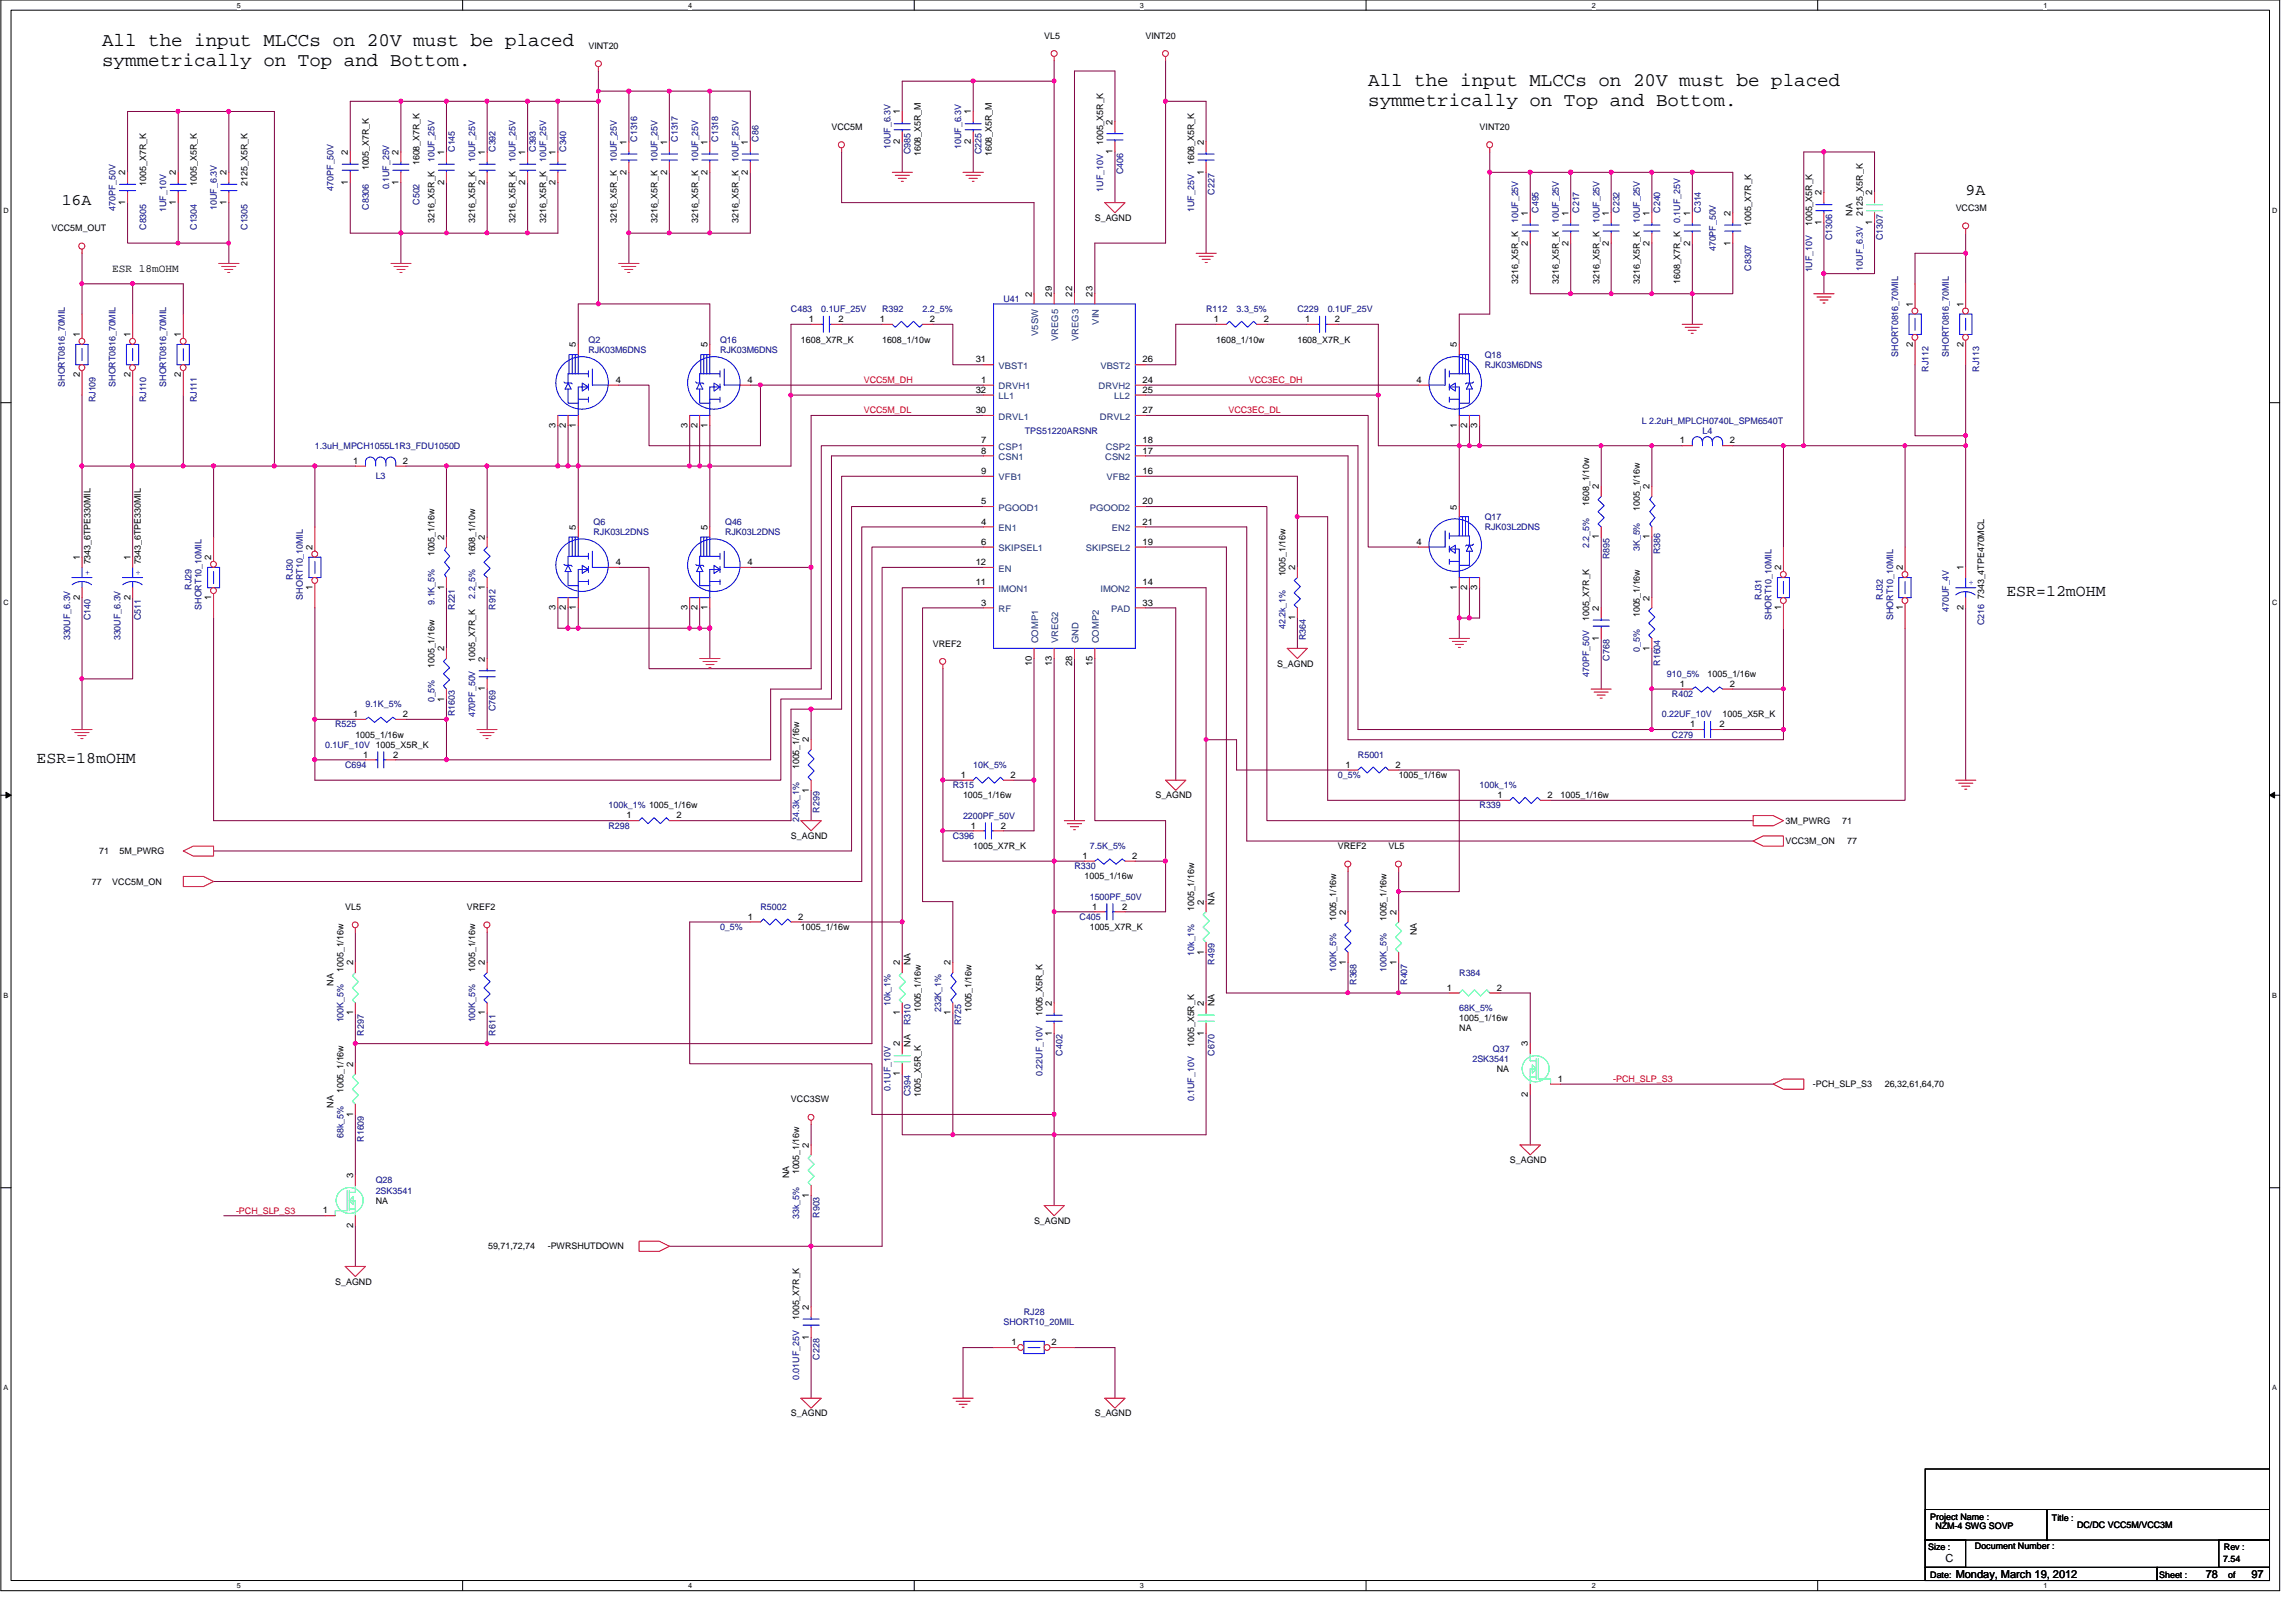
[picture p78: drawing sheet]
<svg xmlns="http://www.w3.org/2000/svg" width="420mm" height="297mm" viewBox="0 0 420 297" stroke-linecap="round" stroke-linejoin="round" font-family="sans-serif">
<defs><g id="words">
<g font-size="3.5">
<text x="18.7" y="8.3">All the input MLCCs on 20V must be placed</text>
<text x="18.7" y="12.1">symmetrically on Top and Bottom.</text>
<text x="250.5" y="15.7">All the input MLCCs on 20V must be placed</text>
<text x="250.5" y="19.5">symmetrically on Top and Bottom.</text>
</g>
<g font-size="3">
<text x="359.9" y="35.8">9A</text>
<text x="11.3" y="37.6">16A</text>
<text x="367.3" y="109">ESR=12mOHM</text>
<text x="6.7" y="139.6">ESR=18mOHM</text>
</g>
<g font-size="2">
<text x="20.6" y="49.8">ESR 18mOHM</text>
<text x="356.2" y="285.8">C</text>
<text x="358" y="288.8">Monday, March 19, 2012</text>
<text x="403.8" y="288.8">78</text>
<text x="412.2" y="288.8">97</text>
</g>
<g font-size="1.7">
<text x="107.7" y="8.9">VINT20</text>
<text x="191.2" y="7.1">VL5</text>
<text x="209.7" y="7.1">VINT20</text>
<text x="152.2" y="23.7">VCC5M</text>
<text x="164.7" y="21" transform="rotate(-90 164.7 21)">1</text>
<text x="177.7" y="21" transform="rotate(-90 177.7 21)">1</text>
<text x="203.7" y="22.8" transform="rotate(-90 203.7 22.8)">2</text>
<text x="270.9" y="23.7">VINT20</text>
<text x="63.7" y="28.4" transform="rotate(-90 63.7 28.4)">2</text>
<text x="73" y="28.4" transform="rotate(-90 73 28.4)">2</text>
<text x="81.3" y="28.4" transform="rotate(-90 81.3 28.4)">1</text>
<text x="88.8" y="28.4" transform="rotate(-90 88.8 28.4)">1</text>
<text x="96.2" y="28.4" transform="rotate(-90 96.2 28.4)">1</text>
<text x="101.7" y="28.4" transform="rotate(-90 101.7 28.4)">1</text>
<text x="114.7" y="26.5" transform="rotate(-90 114.7 26.5)">1</text>
<text x="122.1" y="26.5" transform="rotate(-90 122.1 26.5)">1</text>
<text x="129.5" y="26.5" transform="rotate(-90 129.5 26.5)">1</text>
<text x="136.9" y="26.5" transform="rotate(-90 136.9 26.5)">1</text>
<text x="164.7" y="26.4" transform="rotate(-90 164.7 26.4)">2</text>
<text x="168.6" y="28.6" transform="rotate(-90 168.6 28.6)">1608_X5R_M</text>
<text x="177.7" y="26.4" transform="rotate(-90 177.7 26.4)">2</text>
<text x="181.6" y="28.6" transform="rotate(-90 181.6 28.6)">1608_X5R_M</text>
<text x="202" y="26.5" transform="rotate(-90 202 26.5)">1005_X5R_K</text>
<text x="203.7" y="28.2" transform="rotate(-90 203.7 28.2)">1</text>
<text x="220.4" y="26.5" transform="rotate(-90 220.4 26.5)">2</text>
<text x="22.9" y="32.1" transform="rotate(-90 22.9 32.1)">2</text>
<text x="26.7" y="34" transform="rotate(-90 26.7 34)">1005_X7R_K</text>
<text x="32.2" y="32.1" transform="rotate(-90 32.2 32.1)">2</text>
<text x="36" y="34" transform="rotate(-90 36 34)">1005_X5R_K</text>
<text x="41.5" y="32.1" transform="rotate(-90 41.5 32.1)">2</text>
<text x="45.3" y="34" transform="rotate(-90 45.3 34)">2125_X5R_K</text>
<text x="63.7" y="33.8" transform="rotate(-90 63.7 33.8)">1</text>
<text x="67.5" y="31.2" transform="rotate(-90 67.5 31.2)">1005_X7R_K</text>
<text x="73" y="33.8" transform="rotate(-90 73 33.8)">1</text>
<text x="76.8" y="30.2" transform="rotate(-90 76.8 30.2)">1608_X7R_K</text>
<text x="81.3" y="33.8" transform="rotate(-90 81.3 33.8)">2</text>
<text x="88.8" y="33.8" transform="rotate(-90 88.8 33.8)">2</text>
<text x="96.2" y="33.8" transform="rotate(-90 96.2 33.8)">2</text>
<text x="101.7" y="33.8" transform="rotate(-90 101.7 33.8)">2</text>
<text x="114.7" y="32" transform="rotate(-90 114.7 32)">2</text>
<text x="122.1" y="32" transform="rotate(-90 122.1 32)">2</text>
<text x="129.5" y="32" transform="rotate(-90 129.5 32)">2</text>
<text x="136.9" y="32" transform="rotate(-90 136.9 32)">2</text>
<text x="218.6" y="30.2" transform="rotate(-90 218.6 30.2)">1608_X5R_K</text>
<text x="220.4" y="32" transform="rotate(-90 220.4 32)">1</text>
<text x="333.5" y="35.8" transform="rotate(-90 333.5 35.8)">2</text>
<text x="342.8" y="35.8" transform="rotate(-90 342.8 35.8)">2</text>
<text x="22.9" y="37.5" transform="rotate(-90 22.9 37.5)">1</text>
<text x="32.2" y="37.5" transform="rotate(-90 32.2 37.5)">1</text>
<text x="41.5" y="37.5" transform="rotate(-90 41.5 37.5)">1</text>
<text x="79.6" y="40.8" transform="rotate(-90 79.6 40.8)">3216_X5R_K</text>
<text x="87" y="40.8" transform="rotate(-90 87 40.8)">3216_X5R_K</text>
<text x="94.4" y="40.8" transform="rotate(-90 94.4 40.8)">3216_X5R_K</text>
<text x="100" y="40.8" transform="rotate(-90 100 40.8)">3216_X5R_K</text>
<text x="112.9" y="40.8" transform="rotate(-90 112.9 40.8)">3216_X5R_K</text>
<text x="120.3" y="40.8" transform="rotate(-90 120.3 40.8)">3216_X5R_K</text>
<text x="127.8" y="40.8" transform="rotate(-90 127.8 40.8)">3216_X5R_K</text>
<text x="135.2" y="40.8" transform="rotate(-90 135.2 40.8)">3216_X5R_K</text>
<text x="200.4" y="40.4">S_AGND</text>
<text x="279.7" y="39.5" transform="rotate(-90 279.7 39.5)">1</text>
<text x="287.1" y="39.5" transform="rotate(-90 287.1 39.5)">1</text>
<text x="294.5" y="39.5" transform="rotate(-90 294.5 39.5)">1</text>
<text x="302" y="39.5" transform="rotate(-90 302 39.5)">1</text>
<text x="309.4" y="39.5" transform="rotate(-90 309.4 39.5)">1</text>
<text x="316.8" y="39.5" transform="rotate(-90 316.8 39.5)">2</text>
<text x="320.6" y="41.4" transform="rotate(-90 320.6 41.4)">1005_X7R_K</text>
<text x="331.8" y="41.4" transform="rotate(-90 331.8 41.4)">1005_X5R_K</text>
<text x="333.5" y="41.2" transform="rotate(-90 333.5 41.2)">1</text>
<text x="339.2" y="39.5" transform="rotate(-90 339.2 39.5)">NA</text>
<text x="341" y="39.5" transform="rotate(-90 341 39.5)">2125_X5R_K</text>
<text x="342.8" y="41.2" transform="rotate(-90 342.8 41.2)">1</text>
<text x="358" y="38.6">VCC3M</text>
<text x="9.4" y="42.3">VCC5M_OUT</text>
<text x="279.7" y="45" transform="rotate(-90 279.7 45)">2</text>
<text x="287.1" y="45" transform="rotate(-90 287.1 45)">2</text>
<text x="294.5" y="45" transform="rotate(-90 294.5 45)">2</text>
<text x="302" y="45" transform="rotate(-90 302 45)">2</text>
<text x="309.4" y="45" transform="rotate(-90 309.4 45)">2</text>
<text x="316.8" y="45" transform="rotate(-90 316.8 45)">1</text>
<text x="278" y="51.9" transform="rotate(-90 278 51.9)">3216_X5R_K</text>
<text x="285.4" y="51.9" transform="rotate(-90 285.4 51.9)">3216_X5R_K</text>
<text x="292.8" y="51.9" transform="rotate(-90 292.8 51.9)">3216_X5R_K</text>
<text x="300.2" y="51.9" transform="rotate(-90 300.2 51.9)">3216_X5R_K</text>
<text x="307.6" y="51.9" transform="rotate(-90 307.6 51.9)">1608_X7R_K</text>
<text x="148.1" y="58.9">1</text>
<text x="153.5" y="58.9">2</text>
<text x="161.1" y="58.9">1</text>
<text x="170.2" y="58.9">2</text>
<text x="188.9" y="54.3" transform="rotate(-90 188.9 54.3)">2</text>
<text x="192.6" y="54.3" transform="rotate(-90 192.6 54.3)">29</text>
<text x="196.3" y="54.3" transform="rotate(-90 196.3 54.3)">22</text>
<text x="200" y="54.3" transform="rotate(-90 200 54.3)">23</text>
<text x="222.2" y="58.9">1</text>
<text x="231.4" y="58.9">2</text>
<text x="238.9" y="58.9">1</text>
<text x="244.4" y="58.9">2</text>
<text x="350.2" y="56.2" transform="rotate(-90 350.2 56.2)">1</text>
<text x="359.4" y="56.2" transform="rotate(-90 359.4 56.2)">1</text>
<text x="14.6" y="61.7" transform="rotate(-90 14.6 61.7)">1</text>
<text x="23.9" y="61.7" transform="rotate(-90 23.9 61.7)">1</text>
<text x="33.1" y="61.7" transform="rotate(-90 33.1 61.7)">1</text>
<text x="105.4" y="63.6" transform="rotate(-90 105.4 63.6)">5</text>
<text x="129.5" y="63.6" transform="rotate(-90 129.5 63.6)">5</text>
<text x="146.6" y="62.7">1608_X7R_K</text>
<text x="161.5" y="62.7">1608_1/10w</text>
<text x="222.7" y="62.7">1608_1/10w</text>
<text x="237.5" y="62.7">1608_X7R_K</text>
<text x="266.7" y="63.6" transform="rotate(-90 266.7 63.6)">5</text>
<text x="350.2" y="63.5" transform="rotate(-90 350.2 63.5)">2</text>
<text x="359.4" y="63.5" transform="rotate(-90 359.4 63.5)">2</text>
<text x="14.6" y="69" transform="rotate(-90 14.6 69)">2</text>
<text x="23.9" y="69" transform="rotate(-90 23.9 69)">2</text>
<text x="33.1" y="69" transform="rotate(-90 33.1 69)">2</text>
<text x="112.7" y="70.1">4</text>
<text x="136.9" y="70.1">4</text>
<text x="178.6" y="66.3">31</text>
<text x="178.6" y="71.9">32</text>
<text x="179.6" y="70.1">1</text>
<text x="209.2" y="66.3">26</text>
<text x="209.2" y="71.9">25</text>
<text x="209.2" y="70.1">24</text>
<text x="259.3" y="70.1">4</text>
<text x="178.6" y="75.6">30</text>
<text x="209.2" y="75.6">27</text>
<text x="101.7" y="78.3" transform="rotate(-90 101.7 78.3)">3</text>
<text x="103.6" y="78.3" transform="rotate(-90 103.6 78.3)">2</text>
<text x="105.4" y="78.3" transform="rotate(-90 105.4 78.3)">1</text>
<text x="125.8" y="78.3" transform="rotate(-90 125.8 78.3)">3</text>
<text x="127.7" y="78.3" transform="rotate(-90 127.7 78.3)">2</text>
<text x="129.5" y="78.3" transform="rotate(-90 129.5 78.3)">1</text>
<text x="179.6" y="83">8</text>
<text x="179.6" y="81.2">7</text>
<text x="209.2" y="83">17</text>
<text x="209.2" y="81.2">18</text>
<text x="266.7" y="78.3" transform="rotate(-90 266.7 78.3)">1</text>
<text x="268.6" y="78.3" transform="rotate(-90 268.6 78.3)">2</text>
<text x="270.5" y="78.3" transform="rotate(-90 270.5 78.3)">3</text>
<text x="307.5" y="81.2">1</text>
<text x="316.7" y="81.2">2</text>
<text x="64.6" y="84.9">1</text>
<text x="73.8" y="84.9">2</text>
<text x="179.6" y="86.7">9</text>
<text x="209.2" y="86.7">16</text>
<text x="292.7" y="89.5" transform="rotate(-90 292.7 89.5)">2</text>
<text x="302" y="89.5" transform="rotate(-90 302 89.5)">2</text>
<text x="179.6" y="92.3">5</text>
<text x="209.2" y="92.3">20</text>
<text x="266.7" y="93.3" transform="rotate(-90 266.7 93.3)">5</text>
<text x="290.9" y="92.5" transform="rotate(-90 290.9 92.5)">1608_1/10w</text>
<text x="300.2" y="93.5" transform="rotate(-90 300.2 93.5)">1005_1/16w</text>
<text x="57.2" y="100.7" transform="rotate(-90 57.2 100.7)">2</text>
<text x="79.6" y="101.8" transform="rotate(-90 79.6 101.8)">1005_1/16w</text>
<text x="81.3" y="98.8" transform="rotate(-90 81.3 98.8)">2</text>
<text x="87" y="101.8" transform="rotate(-90 87 101.8)">1608_1/10w</text>
<text x="88.8" y="98.8" transform="rotate(-90 88.8 98.8)">2</text>
<text x="105.4" y="97" transform="rotate(-90 105.4 97)">5</text>
<text x="129.5" y="97" transform="rotate(-90 129.5 97)">5</text>
<text x="179.6" y="99.7">6</text>
<text x="179.6" y="96">4</text>
<text x="209.2" y="99.7">19</text>
<text x="209.2" y="96">21</text>
<text x="259.3" y="99.7">4</text>
<text x="292.7" y="98.7" transform="rotate(-90 292.7 98.7)">1</text>
<text x="302" y="98.7" transform="rotate(-90 302 98.7)">1</text>
<text x="14.6" y="102.5" transform="rotate(-90 14.6 102.5)">1</text>
<text x="16.5" y="103.3" transform="rotate(-90 16.5 103.3)">7343_6TPE330MIL</text>
<text x="23.9" y="102.5" transform="rotate(-90 23.9 102.5)">1</text>
<text x="25.8" y="103.3" transform="rotate(-90 25.8 103.3)">7343_6TPE330MIL</text>
<text x="38.7" y="102.5" transform="rotate(-90 38.7 102.5)">2</text>
<text x="57.2" y="108" transform="rotate(-90 57.2 108)">1</text>
<text x="81.3" y="108" transform="rotate(-90 81.3 108)">1</text>
<text x="88.8" y="108" transform="rotate(-90 88.8 108)">1</text>
<text x="112.7" y="103.4">4</text>
<text x="136.9" y="103.4">4</text>
<text x="178.6" y="107.1">11</text>
<text x="178.6" y="103.4">12</text>
<text x="209.2" y="107.1">14</text>
<text x="235.3" y="105.5" transform="rotate(-90 235.3 105.5)">1005_1/16w</text>
<text x="237.1" y="104.4" transform="rotate(-90 237.1 104.4)">2</text>
<text x="266.7" y="108" transform="rotate(-90 266.7 108)">1</text>
<text x="268.6" y="108" transform="rotate(-90 268.6 108)">2</text>
<text x="270.5" y="108" transform="rotate(-90 270.5 108)">3</text>
<text x="326.1" y="104.4" transform="rotate(-90 326.1 104.4)">2</text>
<text x="348.3" y="104.4" transform="rotate(-90 348.3 104.4)">2</text>
<text x="359.4" y="104.4" transform="rotate(-90 359.4 104.4)">1</text>
<text x="14.6" y="109.9" transform="rotate(-90 14.6 109.9)">2</text>
<text x="23.9" y="109.9" transform="rotate(-90 23.9 109.9)">2</text>
<text x="38.7" y="109.9" transform="rotate(-90 38.7 109.9)">1</text>
<text x="101.7" y="111.7" transform="rotate(-90 101.7 111.7)">3</text>
<text x="103.6" y="111.7" transform="rotate(-90 103.6 111.7)">2</text>
<text x="105.4" y="111.7" transform="rotate(-90 105.4 111.7)">1</text>
<text x="125.8" y="111.7" transform="rotate(-90 125.8 111.7)">3</text>
<text x="127.7" y="111.7" transform="rotate(-90 127.7 111.7)">2</text>
<text x="129.5" y="111.7" transform="rotate(-90 129.5 111.7)">1</text>
<text x="179.6" y="110.8">3</text>
<text x="209.2" y="110.8">33</text>
<text x="237.1" y="113.5" transform="rotate(-90 237.1 113.5)">1</text>
<text x="290.9" y="113.7" transform="rotate(-90 290.9 113.7)">1005_X7R_K</text>
<text x="292.7" y="111.8" transform="rotate(-90 292.7 111.8)">2</text>
<text x="300.2" y="112.9" transform="rotate(-90 300.2 112.9)">1005_1/16w</text>
<text x="302" y="109.9" transform="rotate(-90 302 109.9)">2</text>
<text x="326.1" y="111.7" transform="rotate(-90 326.1 111.7)">1</text>
<text x="348.3" y="111.7" transform="rotate(-90 348.3 111.7)">1</text>
<text x="359.4" y="111.7" transform="rotate(-90 359.4 111.7)">2</text>
<text x="363.3" y="109.6" transform="rotate(-90 363.3 109.6)">7343_4TPE470MCL</text>
<text x="81.3" y="119.2" transform="rotate(-90 81.3 119.2)">2</text>
<text x="170.8" y="118.3">VREF2</text>
<text x="292.7" y="117.3" transform="rotate(-90 292.7 117.3)">1</text>
<text x="302" y="119.1" transform="rotate(-90 302 119.1)">1</text>
<text x="79.6" y="122.2" transform="rotate(-90 79.6 122.2)">1005_1/16w</text>
<text x="87" y="121.1" transform="rotate(-90 87 121.1)">1005_X7R_K</text>
<text x="88.8" y="121.1" transform="rotate(-90 88.8 121.1)">2</text>
<text x="188.9" y="121.9" transform="rotate(-90 188.9 121.9)">10</text>
<text x="192.6" y="121.9" transform="rotate(-90 192.6 121.9)">13</text>
<text x="196.3" y="121.9" transform="rotate(-90 196.3 121.9)">28</text>
<text x="200" y="121.9" transform="rotate(-90 200 121.9)">15</text>
<text x="233.8" y="122">S_AGND</text>
<text x="307.5" y="125.7">1</text>
<text x="312.6" y="123.9">1005_1/16w</text>
<text x="316.7" y="125.7">2</text>
<text x="64.6" y="131.2">1</text>
<text x="73.8" y="131.2">2</text>
<text x="81.3" y="128.4" transform="rotate(-90 81.3 128.4)">1</text>
<text x="88.8" y="126.5" transform="rotate(-90 88.8 126.5)">1</text>
<text x="315.4" y="131.3">1005_X5R_K</text>
<text x="65.1" y="135">1005_1/16w</text>
<text x="148.1" y="135.9" transform="rotate(-90 148.1 135.9)">2</text>
<text x="309.4" y="133.1">1</text>
<text x="314.8" y="133.1">2</text>
<text x="66.5" y="138.6">1</text>
<text x="72" y="138.6">2</text>
<text x="146.3" y="140.8" transform="rotate(-90 146.3 140.8)">1005_1/16w</text>
<text x="175.9" y="142.4">1</text>
<text x="185" y="142.4">2</text>
<text x="246.3" y="140.5">1</text>
<text x="255.5" y="140.5">2</text>
<text x="256.1" y="142.4">1005_1/16w</text>
<text x="114.7" y="149.8">1</text>
<text x="123.9" y="149.8">2</text>
<text x="148.1" y="145.1" transform="rotate(-90 148.1 145.1)">1</text>
<text x="176.3" y="146.1">1005_1/16w</text>
<text x="211.5" y="146.1">S_AGND</text>
<text x="274.1" y="146">1</text>
<text x="283.3" y="146">2</text>
<text x="285.7" y="146.1">1005_1/16w</text>
<text x="144.8" y="153.5">S_AGND</text>
<text x="177.7" y="151.6">1</text>
<text x="178.2" y="155.4">1005_X7R_K</text>
<text x="183.2" y="151.6">2</text>
<text x="244.9" y="155.4">VREF2</text>
<text x="254.2" y="155.4">VL5</text>
<text x="326.9" y="154.5">VCC3M_ON</text>
<text x="326.9" y="150.7">3M_PWRG</text>
<text x="337.3" y="150.7">71</text>
<text x="338.2" y="154.5">77</text>
<text x="16.8" y="161.9">77</text>
<text x="18.1" y="156.3">71</text>
<text x="20.6" y="161.9">VCC5M_ON</text>
<text x="21.9" y="156.3">5M_PWRG</text>
<text x="198.2" y="157.2">1</text>
<text x="198.6" y="161">1005_1/16w</text>
<text x="207.3" y="157.2">2</text>
<text x="63.2" y="166.5">VL5</text>
<text x="85.5" y="166.5">VREF2</text>
<text x="200" y="166.5">1</text>
<text x="205.4" y="166.5">2</text>
<text x="218.6" y="166.7" transform="rotate(-90 218.6 166.7)">1005_1/16w</text>
<text x="220.4" y="165.6" transform="rotate(-90 220.4 165.6)">2</text>
<text x="222.3" y="165.6" transform="rotate(-90 222.3 165.6)">NA</text>
<text x="246.4" y="167.4" transform="rotate(-90 246.4 167.4)">2</text>
<text x="255.6" y="167.4" transform="rotate(-90 255.6 167.4)">2</text>
<text x="136.9" y="168.3">1</text>
<text x="146.1" y="168.3">2</text>
<text x="146.6" y="170.2">1005_1/16w</text>
<text x="199.5" y="170.2">1005_X7R_K</text>
<text x="244.6" y="168.6" transform="rotate(-90 244.6 168.6)">1005_1/16w</text>
<text x="253.9" y="168.6" transform="rotate(-90 253.9 168.6)">1005_1/16w</text>
<text x="259.4" y="171.2" transform="rotate(-90 259.4 171.2)">NA</text>
<text x="62.9" y="177.8" transform="rotate(-90 62.9 177.8)">1005_1/16w</text>
<text x="64.6" y="176.7" transform="rotate(-90 64.6 176.7)">2</text>
<text x="87" y="177.8" transform="rotate(-90 87 177.8)">1005_1/16w</text>
<text x="88.8" y="176.7" transform="rotate(-90 88.8 176.7)">2</text>
<text x="164.7" y="176.7" transform="rotate(-90 164.7 176.7)">2</text>
<text x="166.7" y="176.7" transform="rotate(-90 166.7 176.7)">NA</text>
<text x="174" y="176.7" transform="rotate(-90 174 176.7)">2</text>
<text x="220.4" y="174.8" transform="rotate(-90 220.4 174.8)">1</text>
<text x="246.4" y="176.6" transform="rotate(-90 246.4 176.6)">1</text>
<text x="255.6" y="176.6" transform="rotate(-90 255.6 176.6)">1</text>
<text x="61" y="180.4" transform="rotate(-90 61 180.4)">NA</text>
<text x="64.6" y="185.8" transform="rotate(-90 64.6 185.8)">1</text>
<text x="88.8" y="185.8" transform="rotate(-90 88.8 185.8)">1</text>
<text x="164.7" y="185.8" transform="rotate(-90 164.7 185.8)">1</text>
<text x="168.6" y="185.3" transform="rotate(-90 168.6 185.3)">1005_1/16w</text>
<text x="174" y="185.8" transform="rotate(-90 174 185.8)">1</text>
<text x="177.8" y="185.3" transform="rotate(-90 177.8 185.3)">1005_1/16w</text>
<text x="190.8" y="186" transform="rotate(-90 190.8 186)">1005_X5R_K</text>
<text x="192.6" y="184.1" transform="rotate(-90 192.6 184.1)">2</text>
<text x="220.4" y="184.1" transform="rotate(-90 220.4 184.1)">2</text>
<text x="222.3" y="184.2" transform="rotate(-90 222.3 184.2)">NA</text>
<text x="264.9" y="181.3">1</text>
<text x="274.1" y="181.3">2</text>
<text x="164.7" y="191.5" transform="rotate(-90 164.7 191.5)">2</text>
<text x="166.7" y="191.6" transform="rotate(-90 166.7 191.6)">NA</text>
<text x="192.6" y="189.6" transform="rotate(-90 192.6 189.6)">1</text>
<text x="218.6" y="191.6" transform="rotate(-90 218.6 191.6)">1005_X5R_K</text>
<text x="220.4" y="189.6" transform="rotate(-90 220.4 189.6)">1</text>
<text x="267.2" y="186.9">1005_1/16w</text>
<text x="267.2" y="188.8">NA</text>
<text x="279.7" y="191.5" transform="rotate(-90 279.7 191.5)">3</text>
<text x="64.6" y="195.2" transform="rotate(-90 64.6 195.2)">2</text>
<text x="164.7" y="197" transform="rotate(-90 164.7 197)">1</text>
<text x="274" y="196.2">NA</text>
<text x="285.2" y="198">1</text>
<text x="61" y="202.7" transform="rotate(-90 61 202.7)">NA</text>
<text x="62.9" y="200.1" transform="rotate(-90 62.9 200.1)">1005_1/16w</text>
<text x="144.8" y="201.8">VCC3SW</text>
<text x="168.6" y="200.8" transform="rotate(-90 168.6 200.8)">1005_X5R_K</text>
<text x="279.7" y="200.7" transform="rotate(-90 279.7 200.7)">2</text>
<text x="331.9" y="199">-PCH_SLP_S3</text>
<text x="345" y="199">26,32,61,64,70</text>
<text x="64.6" y="204.4" transform="rotate(-90 64.6 204.4)">1</text>
<text x="64.6" y="215.6" transform="rotate(-90 64.6 215.6)">3</text>
<text x="144.5" y="215.6" transform="rotate(-90 144.5 215.6)">NA</text>
<text x="146.3" y="214.9" transform="rotate(-90 146.3 214.9)">1005_1/16w</text>
<text x="148.1" y="210.1" transform="rotate(-90 148.1 210.1)">2</text>
<text x="276.4" y="212.9">S_AGND</text>
<text x="68.8" y="220.3">NA</text>
<text x="148.1" y="219.2" transform="rotate(-90 148.1 219.2)">1</text>
<text x="59.1" y="222.1">1</text>
<text x="64.6" y="224.8" transform="rotate(-90 64.6 224.8)">2</text>
<text x="189.3" y="224">S_AGND</text>
<text x="89.4" y="228.6">59,71,72,74</text>
<text x="100.3" y="228.6">-PWRSHUTDOWN</text>
<text x="61.4" y="235.1">S_AGND</text>
<text x="148.1" y="239.7" transform="rotate(-90 148.1 239.7)">2</text>
<text x="146.3" y="241.6" transform="rotate(-90 146.3 241.6)">1005_X7R_K</text>
<text x="148.1" y="245.2" transform="rotate(-90 148.1 245.2)">1</text>
<text x="185.2" y="246.2">1</text>
<text x="192.5" y="246.2">2</text>
<text x="144.8" y="259.2">S_AGND</text>
<text x="200.4" y="259.2">S_AGND</text>
<text x="353.4" y="278.1">Project Name :</text>
<text x="354.3" y="279.8">NZM-4 SWG SOVP</text>
<text x="375.7" y="278.3">Title :</text>
<text x="380.3" y="279.6">DC/DC VCC5M/VCC3M</text>
<text x="353" y="283.7">Size :</text>
<text x="361.6" y="283.5">Document Number :</text>
<text x="407" y="285.9">7.54</text>
<text x="407.1" y="283.7">Rev :</text>
<text x="353.4" y="288.7">Date:</text>
<text x="395.3" y="288.7">Sheet :</text>
<text x="407.9" y="288.7">of</text>
</g>
<g font-size="1.7" fill="#000080">
<text x="79.6" y="29.7" transform="rotate(-90 79.6 29.7)">10UF_25V</text>
<text x="83.3" y="27.8" transform="rotate(-90 83.3 27.8)">C145</text>
<text x="87" y="29.7" transform="rotate(-90 87 29.7)">10UF_25V</text>
<text x="90.7" y="27.8" transform="rotate(-90 90.7 27.8)">C392</text>
<text x="94.4" y="29.7" transform="rotate(-90 94.4 29.7)">10UF_25V</text>
<text x="98.1" y="27.8" transform="rotate(-90 98.1 27.8)">C393</text>
<text x="100" y="29.7" transform="rotate(-90 100 29.7)">10UF_25V</text>
<text x="103.7" y="27.8" transform="rotate(-90 103.7 27.8)">C340</text>
<text x="112.9" y="29.7" transform="rotate(-90 112.9 29.7)">10UF_25V</text>
<text x="116.7" y="26" transform="rotate(-90 116.7 26)">C1316</text>
<text x="120.3" y="29.7" transform="rotate(-90 120.3 29.7)">10UF_25V</text>
<text x="124.1" y="26" transform="rotate(-90 124.1 26)">C1317</text>
<text x="127.8" y="29.7" transform="rotate(-90 127.8 29.7)">10UF_25V</text>
<text x="131.5" y="26" transform="rotate(-90 131.5 26)">C1318</text>
<text x="135.2" y="29.7" transform="rotate(-90 135.2 29.7)">10UF_25V</text>
<text x="138.9" y="26" transform="rotate(-90 138.9 26)">C86</text>
<text x="163" y="27.3" transform="rotate(-90 163 27.3)">10UF_6.3V</text>
<text x="166.7" y="28.2" transform="rotate(-90 166.7 28.2)">C985</text>
<text x="176" y="27.3" transform="rotate(-90 176 27.3)">10UF_6.3V</text>
<text x="179.7" y="28.2" transform="rotate(-90 179.7 28.2)">C225</text>
<text x="61" y="34.9" transform="rotate(-90 61 34.9)">470PF_50V</text>
<text x="71.2" y="34.7" transform="rotate(-90 71.2 34.7)">0.1UF_25V</text>
<text x="202" y="35.1" transform="rotate(-90 202 35.1)">1UF_10V</text>
<text x="205.6" y="31.9" transform="rotate(-90 205.6 31.9)">C406</text>
<text x="222.3" y="35.6" transform="rotate(-90 222.3 35.6)">C227</text>
<text x="21.2" y="38.6" transform="rotate(-90 21.2 38.6)">470PF_50V</text>
<text x="30.4" y="38.8" transform="rotate(-90 30.4 38.8)">1UF_10V</text>
<text x="39.7" y="38.4" transform="rotate(-90 39.7 38.4)">10UF_6.3V</text>
<text x="67.5" y="38.4" transform="rotate(-90 67.5 38.4)">C8306</text>
<text x="76.8" y="37.5" transform="rotate(-90 76.8 37.5)">C502</text>
<text x="218.6" y="38.8" transform="rotate(-90 218.6 38.8)">1UF_25V</text>
<text x="278" y="40.8" transform="rotate(-90 278 40.8)">10UF_25V</text>
<text x="281.7" y="38.9" transform="rotate(-90 281.7 38.9)">C495</text>
<text x="285.4" y="40.8" transform="rotate(-90 285.4 40.8)">10UF_25V</text>
<text x="289.1" y="38.9" transform="rotate(-90 289.1 38.9)">C217</text>
<text x="292.8" y="40.8" transform="rotate(-90 292.8 40.8)">10UF_25V</text>
<text x="296.5" y="38.9" transform="rotate(-90 296.5 38.9)">C232</text>
<text x="300.2" y="40.8" transform="rotate(-90 300.2 40.8)">10UF_25V</text>
<text x="303.9" y="38.9" transform="rotate(-90 303.9 38.9)">C240</text>
<text x="307.6" y="40.8" transform="rotate(-90 307.6 40.8)">0.1UF_25V</text>
<text x="311.4" y="38.9" transform="rotate(-90 311.4 38.9)">C314</text>
<text x="26.7" y="42.1" transform="rotate(-90 26.7 42.1)">C8305</text>
<text x="36" y="42.1" transform="rotate(-90 36 42.1)">C1304</text>
<text x="45.3" y="42.1" transform="rotate(-90 45.3 42.1)">C1305</text>
<text x="314.1" y="46" transform="rotate(-90 314.1 46)">470PF_50V</text>
<text x="335.4" y="43.9" transform="rotate(-90 335.4 43.9)">C1306</text>
<text x="344.7" y="43.9" transform="rotate(-90 344.7 43.9)">C1307</text>
<text x="320.6" y="49.5" transform="rotate(-90 320.6 49.5)">C8307</text>
<text x="331.8" y="49.9" transform="rotate(-90 331.8 49.9)">1UF_10V</text>
<text x="341" y="49.5" transform="rotate(-90 341 49.5)">10UF_6.3V</text>
<text x="144.8" y="57.1">C483</text>
<text x="150.4" y="57.1">0.1UF_25V</text>
<text x="161.5" y="57.1">R392</text>
<text x="168.9" y="57.1">2.2_5%</text>
<text x="183.7" y="55.2">U41</text>
<text x="220.8" y="57.1">R112</text>
<text x="226.4" y="57.1">3.3_5%</text>
<text x="237.5" y="57.1">C229</text>
<text x="243.1" y="57.1">0.1UF_25V</text>
<text x="107.7" y="62.7">Q2</text>
<text x="107.7" y="64.5">RJK03M6DNS</text>
<text x="131.8" y="62.7">Q16</text>
<text x="131.8" y="64.5">RJK03M6DNS</text>
<text x="271.8" y="65.4">Q18</text>
<text x="347.5" y="65.3" transform="rotate(-90 347.5 65.3)">SHORT0816_70MIL</text>
<text x="356.8" y="65.3" transform="rotate(-90 356.8 65.3)">SHORT0816_70MIL</text>
<text x="11.9" y="70.8" transform="rotate(-90 11.9 70.8)">SHORT0816_70MIL</text>
<text x="21.2" y="70.8" transform="rotate(-90 21.2 70.8)">SHORT0816_70MIL</text>
<text x="30.4" y="70.8" transform="rotate(-90 30.4 70.8)">SHORT0816_70MIL</text>
<text x="271.8" y="67.3">RJK03M6DNS</text>
<text x="353" y="68.1" transform="rotate(-90 353 68.1)">RJ112</text>
<text x="362.3" y="68.1" transform="rotate(-90 362.3 68.1)">RJ113</text>
<text x="17.5" y="73.6" transform="rotate(-90 17.5 73.6)">RJ109</text>
<text x="26.7" y="73.6" transform="rotate(-90 26.7 73.6)">RJ110</text>
<text x="36" y="73.6" transform="rotate(-90 36 73.6)">RJ111</text>
<text x="300.6" y="77.5">L 2.2uH_MPLCH0740L_SPM6540T</text>
<text x="57.6" y="82.2">1.3uH_MPCH1055L1R3_FDU1050D</text>
<text x="187.6" y="79.4">TPS51220ARSNR</text>
<text x="311.7" y="79.4">L4</text>
<text x="68.8" y="87.7">L3</text>
<text x="271.8" y="95.1">Q17</text>
<text x="108.7" y="96.1">Q6</text>
<text x="108.7" y="97.9">RJK03L2DNS</text>
<text x="132.7" y="96.1">Q46</text>
<text x="132.7" y="97.9">RJK03L2DNS</text>
<text x="271.8" y="97">RJK03L2DNS</text>
<text x="290.9" y="100.3" transform="rotate(-90 290.9 100.3)">2.2_5%</text>
<text x="300.2" y="100.9" transform="rotate(-90 300.2 100.9)">3K_5%</text>
<text x="303.9" y="101.4" transform="rotate(-90 303.9 101.4)">R386</text>
<text x="35.1" y="107.9" transform="rotate(-90 35.1 107.9)">RJ29</text>
<text x="53.6" y="106.1" transform="rotate(-90 53.6 106.1)">RJ30</text>
<text x="294.7" y="102.4" transform="rotate(-90 294.7 102.4)">R895</text>
<text x="16.5" y="113.5" transform="rotate(-90 16.5 113.5)">C140</text>
<text x="25.8" y="113.5" transform="rotate(-90 25.8 113.5)">C511</text>
<text x="36.9" y="111.6" transform="rotate(-90 36.9 111.6)">SHORT10_10MIL</text>
<text x="55.4" y="109.8" transform="rotate(-90 55.4 109.8)">SHORT10_10MIL</text>
<text x="79.6" y="110.7" transform="rotate(-90 79.6 110.7)">9.1K_5%</text>
<text x="83.3" y="111.6" transform="rotate(-90 83.3 111.6)">R221</text>
<text x="87" y="109.6" transform="rotate(-90 87 109.6)">2.2_5%</text>
<text x="90.7" y="111.6" transform="rotate(-90 90.7 111.6)">R912</text>
<text x="322.5" y="109.8" transform="rotate(-90 322.5 109.8)">RJ31</text>
<text x="324.3" y="113.5" transform="rotate(-90 324.3 113.5)">SHORT10_10MIL</text>
<text x="344.7" y="109.8" transform="rotate(-90 344.7 109.8)">RJ32</text>
<text x="346.6" y="113.5" transform="rotate(-90 346.6 113.5)">SHORT10_10MIL</text>
<text x="356.8" y="112" transform="rotate(-90 356.8 112)">470UF_4V</text>
<text x="12.8" y="117.2" transform="rotate(-90 12.8 117.2)">330UF_6.3V</text>
<text x="22.1" y="117.2" transform="rotate(-90 22.1 117.2)">330UF_6.3V</text>
<text x="235.3" y="115.1" transform="rotate(-90 235.3 115.1)">42.2k_1%</text>
<text x="239" y="117.2" transform="rotate(-90 239 117.2)">R364</text>
<text x="300.2" y="119.3" transform="rotate(-90 300.2 119.3)">0_5%</text>
<text x="363.3" y="114.4" transform="rotate(-90 363.3 114.4)">C216</text>
<text x="290.9" y="123.9" transform="rotate(-90 290.9 123.9)">470PF_50V</text>
<text x="294.7" y="120.9" transform="rotate(-90 294.7 120.9)">C768</text>
<text x="303.9" y="121.8" transform="rotate(-90 303.9 121.8)">R1604</text>
<text x="305.2" y="123.9">910_5%</text>
<text x="66.9" y="129.4">9.1K_5%</text>
<text x="79.6" y="128.5" transform="rotate(-90 79.6 128.5)">0_5%</text>
<text x="83.3" y="131.1" transform="rotate(-90 83.3 131.1)">R1603</text>
<text x="87" y="131.3" transform="rotate(-90 87 131.3)">470PF_50V</text>
<text x="90.7" y="130.2" transform="rotate(-90 90.7 130.2)">C769</text>
<text x="304.2" y="131.3">0.22UF_10V</text>
<text x="306.1" y="127.6">R402</text>
<text x="59.5" y="136.9">0.1UF_10V 1005_X5R_K</text>
<text x="61.4" y="133.1">R525</text>
<text x="306.1" y="135">C279</text>
<text x="63.2" y="140.5">C694</text>
<text x="178.2" y="140.5">10K_5%</text>
<text x="244.9" y="142.4">0_5%</text>
<text x="248.6" y="138.7">R5001</text>
<text x="111.4" y="148">100k_1% 1005_1/16w</text>
<text x="150" y="148.7" transform="rotate(-90 150 148.7)">R299</text>
<text x="174.4" y="144.3">R315</text>
<text x="176.3" y="149.8">2200PF_50V</text>
<text x="270.9" y="148">R339</text>
<text x="270.9" y="144.3">100k_1%</text>
<text x="111.4" y="151.7">R298</text>
<text x="146.3" y="150.4" transform="rotate(-90 146.3 150.4)">24.3k_1%</text>
<text x="174.4" y="153.5">C396</text>
<text x="199.5" y="155.4">7.5K_5%</text>
<text x="196.7" y="159.1">R330</text>
<text x="139.2" y="166.5">R5002</text>
<text x="199.5" y="164.7">1500PF_50V</text>
<text x="131.8" y="170.2">0_5%</text>
<text x="197.6" y="168.4">C405</text>
<text x="218.6" y="174.9" transform="rotate(-90 218.6 174.9)">10k_1%</text>
<text x="222.3" y="176.5" transform="rotate(-90 222.3 176.5)">R499</text>
<text x="244.6" y="177.8" transform="rotate(-90 244.6 177.8)">100K_5%</text>
<text x="253.9" y="177.8" transform="rotate(-90 253.9 177.8)">100K_5%</text>
<text x="267.2" y="178.6">R384</text>
<text x="163" y="184.2" transform="rotate(-90 163 184.2)">10k_1%</text>
<text x="172.3" y="185.3" transform="rotate(-90 172.3 185.3)">232K_1%</text>
<text x="248.3" y="180.3" transform="rotate(-90 248.3 180.3)">R368</text>
<text x="257.6" y="180.3" transform="rotate(-90 257.6 180.3)">R407</text>
<text x="267.2" y="185">68K_5%</text>
<text x="62.9" y="187.1" transform="rotate(-90 62.9 187.1)">100K_5%</text>
<text x="66.6" y="189.5" transform="rotate(-90 66.6 189.5)">R297</text>
<text x="87" y="187.1" transform="rotate(-90 87 187.1)">100K_5%</text>
<text x="90.7" y="189.5" transform="rotate(-90 90.7 189.5)">R611</text>
<text x="166.7" y="187.7" transform="rotate(-90 166.7 187.7)">R310</text>
<text x="176" y="187.7" transform="rotate(-90 176 187.7)">R725</text>
<text x="190.8" y="196.9" transform="rotate(-90 190.8 196.9)">0.22UF_10V</text>
<text x="194.5" y="193.2" transform="rotate(-90 194.5 193.2)">C402</text>
<text x="222.3" y="193.2" transform="rotate(-90 222.3 193.2)">C670</text>
<text x="269.6" y="194.3">2SK3541</text>
<text x="273.3" y="192.5">Q37</text>
<text x="163" y="199.7" transform="rotate(-90 163 199.7)">0.1UF_10V</text>
<text x="166.7" y="200.6" transform="rotate(-90 166.7 200.6)">C394</text>
<text x="218.6" y="201.5" transform="rotate(-90 218.6 201.5)">0.1UF_10V</text>
<text x="62.9" y="208.2" transform="rotate(-90 62.9 208.2)">68k_5%</text>
<text x="66.6" y="209" transform="rotate(-90 66.6 209)">R1609</text>
<text x="68.8" y="216.6">Q28</text>
<text x="68.8" y="218.4">2SK3541</text>
<text x="146.3" y="223.1" transform="rotate(-90 146.3 223.1)">33k_5%</text>
<text x="150" y="222.9" transform="rotate(-90 150 222.9)">R903</text>
<text x="183.7" y="242.5">SHORT10_20MIL</text>
<text x="187.4" y="240.7">RJ28</text>
<text x="150" y="248.8" transform="rotate(-90 150 248.8)">C228</text>
<text x="146.3" y="252.6" transform="rotate(-90 146.3 252.6)">0.01UF_25V</text>
</g>
<g font-size="1.7" fill="#004080">
<text x="201.2" y="59.4" transform="rotate(-90 201.2 59.4)">VIN</text>
<text x="190.1" y="61.5" transform="rotate(-90 190.1 61.5)">V5SW</text>
<text x="193.7" y="62.4" transform="rotate(-90 193.7 62.4)">VREG5</text>
<text x="197.5" y="62.4" transform="rotate(-90 197.5 62.4)">VREG3</text>
<text x="182.8" y="67.5">VBST1</text>
<text x="182.8" y="71.2">DRVH1</text>
<text x="201.1" y="71.2">DRVH2</text>
<text x="201.5" y="67.5">VBST2</text>
<text x="182.8" y="76.8">DRVL1</text>
<text x="182.8" y="73.1">LL1</text>
<text x="201.4" y="76.8">DRVL2</text>
<text x="204" y="73.1">LL2</text>
<text x="182.8" y="82.3">CSP1</text>
<text x="202.4" y="82.3">CSP2</text>
<text x="182.8" y="87.9">VFB1</text>
<text x="182.8" y="84.2">CSN1</text>
<text x="202.3" y="84.2">CSN2</text>
<text x="202.6" y="87.9">VFB2</text>
<text x="182.8" y="93.5">PGOOD1</text>
<text x="199.5" y="93.5">PGOOD2</text>
<text x="182.8" y="100.9">SKIPSEL1</text>
<text x="182.8" y="97.2">EN1</text>
<text x="198.8" y="100.9">SKIPSEL2</text>
<text x="203.6" y="97.2">EN2</text>
<text x="182.8" y="104.6">EN</text>
<text x="182.8" y="112">RF</text>
<text x="182.8" y="108.3">IMON1</text>
<text x="201.5" y="108.3">IMON2</text>
<text x="203.4" y="112">PAD</text>
<text x="190.1" y="117.7" transform="rotate(-90 190.1 117.7)">COMP1</text>
<text x="193.7" y="117.7" transform="rotate(-90 193.7 117.7)">VREG2</text>
<text x="197.5" y="117.7" transform="rotate(-90 197.5 117.7)">GND</text>
<text x="201.2" y="117.7" transform="rotate(-90 201.2 117.7)">COMP2</text>
</g>
<g font-size="1.7" fill="#f00">
<text x="158.1" y="70.1">VCC5M_DH</text>
<text x="228.6" y="70.1">VCC3EC_DH</text>
<text x="158.1" y="75.6">VCC5M_DL</text>
<text x="224.9" y="75.6">VCC3EC_DL</text>
<text x="295.3" y="198">-PCH_SLP_S3</text>
<text x="43.2" y="222.1">-PCH_SLP_S3</text>
</g>
<g font-size="1.7" fill="#00f">
<text x="15.6" y="105.2">+</text>
<text x="24.8" y="105.2">+</text>
<text x="360.5" y="107">+</text>
</g>
<g font-size="1.3">
<text x="43.3" y="1.4">5</text>
<text x="126" y="1.4">4</text>
<text x="208.7" y="1.4">3</text>
<text x="291.4" y="1.4">2</text>
<text x="374.1" y="1.4">1</text>
<text x=".6" y="38.9">D</text>
<text x="416" y="38.9">D</text>
<text x=".6" y="110.8">C</text>
<text x="416" y="110.8">C</text>
<text x=".6" y="182.6">B</text>
<text x="416" y="182.6">B</text>
<text x=".6" y="254.5">A</text>
<text x="416" y="254.5">A</text>
<text x="43.3" y="290.7">5</text>
<text x="126" y="290.7">4</text>
<text x="208.7" y="290.7">3</text>
<text x="291.4" y="290.7">2</text>
<text x="374.1" y="290.7">1</text>
</g>
</g></defs>
<path d="M.2 0h417.2v291.1h-417.2zM2 1.9h413.5v287.4h-413.5z" fill="none" stroke="#000" stroke-width=".18"/>
<g fill="#fff">
<path d="M43.3 .2h.8v1.5h-.8z"/>
<path d="M43.3 289.5h.8v1.5h-.8z"/>
</g>
<path d="M84.7 0v1.9M84.7 289.3v1.8" fill="none" stroke="#000" stroke-width=".18"/>
<g fill="#fff">
<path d="M126 .2h.7v1.5h-.7z"/>
<path d="M126 289.5h.7v1.5h-.7z"/>
</g>
<path d="M167.4 0v1.9M167.4 289.3v1.8" fill="none" stroke="#000" stroke-width=".18"/>
<g fill="#fff">
<path d="M208.7 .2h.7v1.5h-.7z"/>
<path d="M208.7 289.5h.7v1.5h-.7z"/>
</g>
<path d="M250.1 0v1.9M250.1 289.3v1.8" fill="none" stroke="#000" stroke-width=".18"/>
<g fill="#fff">
<path d="M291.4 .2h.7v1.5h-.7z"/>
<path d="M291.4 289.5h.7v1.5h-.7z"/>
</g>
<path d="M332.8 0v1.9M332.8 289.3v1.8" fill="none" stroke="#000" stroke-width=".18"/>
<g fill="#fff">
<path d="M374.1 .2h.7v1.5h-.7z"/>
<path d="M374.1 289.5h.7v1.5h-.7z"/>
<path d="M.6 37.8h1v1.4h-1z"/>
<path d="M416 37.8h.9v1.4h-.9z"/>
<path d="M.6 109.6h1v1.5h-1z"/>
<path d="M416 109.6h.9v1.5h-.9z"/>
</g>
<path d="M.2 73.7h1.8M415.5 73.7h1.9" fill="none" stroke="#000" stroke-width=".18"/>
<g fill="#fff">
<path d="M.6 181.4h.9v1.5h-.9z"/>
<path d="M416 181.4h.8v1.5h-.8z"/>
</g>
<path d="M.2 145.5h1.8M415.5 145.5h1.9" fill="none" stroke="#000" stroke-width=".18"/>
<path d="M1.1 145l.9 .5-.9 .5zM415.5 145.5l.9-.5v1z" fill="#000" stroke="#000" stroke-width=".18"/>
<g fill="#fff">
<path d="M.6 253.3h.8v1.5h-.8z"/>
<path d="M416 253.3h.8v1.5h-.8z"/>
</g>
<path d="M.2 217.4h1.8M415.5 217.4h1.9M352.5 276.3h22.2v5.6h-22.2zM352.5 268.9h63v20.4h-63zM374.7 276.3h40.8v5.6h-40.8zM352.5 281.9h7.4v5h-7.4zM352.5 286.9h42.4v2.4h-42.4zM394.9 286.9h20.6v2.4h-20.6zM406.2 281.9h9.3v5h-9.3z" fill="none" stroke="#000" stroke-width=".18"/>
<g fill="none" stroke="#800040" stroke-width=".18">
<path d="M73.4 18.5v9.3M73.4 18.5h8.3v9.3M73.4 18.5h-9.3v9.3M81.7 18.5h7.5v9.3M89.2 18.5h7.4v9.3M96.6 18.5h5.5M102.1 18.5h7.4M102.1 18.5v9.3M109.5 16.7h5.6M109.5 13v3.7M109.5 16.7v1.8M109.5 18.5v37.1"/>
<path d="M115.1 16.7v9.3M115.1 16.7h7.4M122.5 16.7v9.3M122.5 16.7h7.5M130 16.7h7.4v9.3M130 16.7v9.3M178.2 14.9h14.8M193 14.9v38.9M193 11.1v3.8M213.4 18.5v26h-13v9.3M213.4 18.5h7.4v7.5M213.4 11.1v7.4"/>
<path d="M23.4 37.1v7.4h9.2M32.6 20.4h9.3M32.6 37.1v7.4M32.6 20.4v11.1M32.6 20.4h-9.2v11.1M41.9 37.1v7.4M41.9 20.4v11.1M41.9 20.4h8.3v64.9M64.1 33.4v9.3h9.3M73.4 33.4v9.3M81.7 33.4v9.3h-8.3M89.2 33.4v9.3"/>
<path d="M96.6 33.4v9.3M102.1 33.4v9.3h-5.5M115.1 31.5v11.2M122.5 31.5v11.2M130 31.5v11.2M137.4 31.5v11.2h-7.4M154.1 27.8v9.3h35.2v16.7M165.2 20.4v-5.5h13v5.5M165.2 26v5.5M178.2 26v5.5M204.1 22.3v-9.3h-7.4v40.8M204.1 27.8v9.3"/>
<path d="M220.8 31.5v14.9M272.7 31.5h7.5M272.7 31.5v26h-5.5v5.5M272.7 27.8v3.7M280.2 31.5v7.4M280.2 31.5h7.4M287.6 31.5v7.4M287.6 31.5h7.4M295 31.5v7.4M295 31.5h7.4M302.4 31.5v7.4M302.4 31.5h7.4"/>
<path d="M309.8 31.5v7.4M309.8 31.5h7.4v7.4M333.9 27.8h-3.7v53.8M333.9 27.8h9.3v7.4M333.9 27.8v7.4M15 51.9h9.3M15 46.4v5.5M15 51.9v5.6M24.3 51.9h9.3v5.6M24.3 51.9v5.6M32.6 44.5h9.3M41.9 44.5v3.7"/>
<path d="M73.4 42.7v5.5M81.7 42.7h7.5M89.2 42.7h7.4M109.5 55.6h20.5v7.4M109.5 55.6h-3.6v7.4M115.1 42.7v5.5M115.1 42.7h7.4M122.5 42.7h7.5M148.5 59.4h-3.7v12.9M154.1 59.4h7.4M170.8 59.4h3.6v7.4h5.6M222.7 59.4h-7.4v7.4h-5.6"/>
<path d="M231.9 59.4h7.4M244.9 59.4h7.4v12.9M280.2 44.5v9.3h7.4M287.6 53.8h7.4M287.6 44.5v9.3M295 53.8h7.4M295 44.5v9.3M302.4 53.8h7.4M302.4 44.5v9.3M309.8 44.5v9.3M309.8 53.8v5.6M317.2 44.5v9.3h-7.4"/>
<path d="M333.9 40.8v9.3M333.9 50.1v3.7M343.2 40.8v9.3h-9.3M359.9 42.7v3.7M359.9 46.4h-9.3v5.5M359.9 46.4v5.5M15 72.3v13M24.3 72.3v13M33.6 72.3v13M102.1 77.9v7.4M104 77.9v7.4M105.9 77.9v7.4h-1.9"/>
<path d="M113.3 70.5h5.5v11.1h20.4v-11.1M126.3 77.9v7.4M128.1 77.9v7.4M130 77.9v7.4M137.4 70.5h1.8M139.2 70.5h40.8M144.8 72.3h35.2M144.8 72.3v13h-14.8M180 76h-31.5v27.8M209.7 70.5h50M209.7 72.3h42.6M209.7 76h40.8v24.1h9.2"/>
<path d="M252.3 72.3v9.3h14.9M267.2 77.9v3.7M269 77.9v3.7M270.9 77.9v3.7M350.6 66.8v13h9.3M359.9 79.8v24M359.9 66.8v13M15 85.3h9.3M15 85.3v16.7M24.3 85.3h9.3M24.3 85.3v16.7M33.6 85.3h5.5"/>
<path d="M39.1 85.3h11.1M39.1 85.3v13M50.2 85.3h7.4M57.6 85.3v11.1M57.6 85.3h7.5M74.3 85.3h7.4M81.7 85.3h7.5v13M81.7 85.3v13M89.2 85.3h12.9M102.1 85.3h1.9M126.3 85.3h-20.4v11.1M126.3 85.3h1.8"/>
<path d="M128.1 85.3h1.9M130 85.3v11.1M180 96.4h-22.2v64.9h-118.7M180 92.7h-24.1v63h-116.8M180 87.2h-25.9v42.6h-5.6M180 83.4h-27.8v44.5h-9.3v14.9h-85.3v-3.7M180 81.6h-29.6v44.5h-9.3v13h-59.4M209.7 83.4h37.1v52h79.7v-1.9M209.7 96.4h18.6v57.5h92.7M209.7 92.7h22.2v57.5h89.1M209.7 87.2h27.8v7.4M209.7 81.6h38.9v51.9h53.8"/>
<path d="M237.5 94.6h5.6v51.9h31.5M237.5 94.6v9.2M267.2 81.6h1.8M267.2 81.6v11.1M269 81.6h1.9M270.9 81.6h22.2M293.1 81.6v7.4M293.1 98.3v13M293.1 81.6h9.3M302.4 81.6v7.4M302.4 98.3v11.1M302.4 81.6h5.6"/>
<path d="M317.2 81.6h9.3M330.2 81.6h18.6M330.2 81.6h-3.7v18.5M359.9 81.6h-11.1v18.5M15 109.4v14.8M24.3 109.4v14.8h-9.3v9.3M39.1 113.1v37.1h76M57.6 111.3v20.4M81.7 107.6v11.1M89.2 107.6v12.9M102.1 111.3v3.7h1.9M104 111.3v3.7"/>
<path d="M105.9 115h20.4M105.9 111.3v3.7h-1.9M113.3 103.8h5.5v18.6h29.7v-18.6M126.3 111.3v3.7M126.3 115h1.8M128.1 111.3v3.7M128.1 115h1.9M130 115v5.5M130 111.3v3.7M137.4 103.8h11.1M180 111.3h-11.1v53.7h5.5v11.1M180 107.6h-14.8v61.1"/>
<path d="M180 103.8h-18.5v124.3h-13M180 100.1h-20.4v90.9h-70.4M209.7 100.1h14.8v81.6h22.3M209.7 107.6h11.1v27.8M209.7 111.3h5.6v31.5M237.5 113.1v5.6M267.2 113.1h1.8M267.2 107.6v5.5M267.2 113.1v3.7M269 107.6v5.5M270.9 107.6v5.5h-1.9M293.1 116.8v9.3"/>
<path d="M302.4 118.7v7.4M326.5 115v11.1M348.8 115v31.5h-64.9M359.9 111.3v31.5M57.6 139.1h9.3M57.6 131.7v7.4M57.6 131.7h7.5M72.5 139.1h9.2M81.7 127.9v3.8h-7.4M81.7 131.7v7.4M89.2 126.1v7.4M148.5 135.4v-5.6h-3.7v20.4h-20.4"/>
<path d="M172.6 122.4v20.4h3.7M189.3 120.5v22.3M193 120.5v37.1M196.7 120.5v29.7M200.4 120.5v29.7h13v7.4M220.8 135.4v29.6M220.8 135.4h5.6v5.5h20.4M302.4 133.5h7.4M302.4 126.1h5.6M302.4 126.1v7.4M317.2 126.1h9.3M326.5 126.1v7.4h-11.1"/>
<path d="M148.5 144.7v5.5M172.6 152.1h5.6M172.6 152.1v5.5h20.4M172.6 142.8v9.3M185.6 142.8h3.7M189.3 142.8v9.3h-5.6M193 157.6v9.3M193 157.6h5.6M207.8 157.6h5.6M213.4 157.6v9.3h-7.4M246.8 159.5v7.4M256.1 140.9h11.1v22.3h-11.1"/>
<path d="M256.1 159.5v3.7M65.1 170.6v5.5M89.2 170.6v5.5M137.4 168.7h-11.1v26h33.3v9.3h33.4M146.6 168.7h18.6M165.2 168.7v7.4M193 166.9v16.7M193 166.9h7.4M220.8 174.3v9.3M246.8 176.1v5.6M256.1 176.1v5.6M256.1 163.2v3.7"/>
<path d="M65.1 191v3.7M65.1 185.4v5.6M89.2 185.4v5.6h-24.1M165.2 185.4v5.6M165.2 196.6v11.1h9.2M174.4 185.4v22.3h18.6M193 189.1v14.9M220.8 189.1v18.6h-27.8M246.8 181.7h9.3M256.1 181.7h9.2M274.6 181.7h5.6v9.3M285.7 198.4h38.9"/>
<path d="M65.1 204v11.1M148.5 205.8v3.7M148.5 218.8v9.3M193 204v3.7M193 207.7v12.9M280.2 200.3v9.2M41 222.5h18.5M65.1 224.4v7.4M122.5 228.1h26M148.5 228.1v11.1M148.5 244.8v11.1M181.9 246.6h-5.6v9.3"/>
<path d="M196.7 246.6h7.4v9.3"/>
</g>
<g fill="#f0f" stroke="#f0f" stroke-width=".18">
<circle cx="129.9" cy="16.7" r=".36"/>
<circle cx="122.5" cy="16.7" r=".36"/>
<circle cx="115.1" cy="16.7" r=".36"/>
<circle cx="115.1" cy="42.6" r=".36"/>
<circle cx="129.9" cy="42.6" r=".36"/>
<circle cx="122.5" cy="42.6" r=".36"/>
<circle cx="102.1" cy="85.3" r=".37"/>
<circle cx="104" cy="115" r=".37"/>
<circle cx="129.9" cy="115" r=".37"/>
<circle cx="128.1" cy="115" r=".35"/>
<circle cx="252.3" cy="72.3" r=".36"/>
<circle cx="267.2" cy="81.6" r=".34"/>
<circle cx="269" cy="81.6" r=".36"/>
<circle cx="280.1" cy="31.5" r=".37"/>
<circle cx="272.7" cy="31.5" r=".37"/>
<circle cx="287.5" cy="31.5" r=".37"/>
<circle cx="295" cy="31.5" r=".35"/>
<circle cx="302.4" cy="31.5" r=".35"/>
<circle cx="287.5" cy="53.8" r=".36"/>
<circle cx="302.4" cy="53.8" r=".34"/>
<circle cx="295" cy="53.8" r=".34"/>
<circle cx="269" cy="113.1" r=".37"/>
<circle cx="126.2" cy="115" r=".35"/>
<circle cx="105.8" cy="115" r=".37"/>
<circle cx="193" cy="207.7" r=".35"/>
<circle cx="213.4" cy="157.6" r=".37"/>
<circle cx="193" cy="157.6" r=".35"/>
<circle cx="237.5" cy="94.5" r=".35"/>
<circle cx="189.3" cy="142.8" r=".37"/>
<circle cx="172.6" cy="142.8" r=".35"/>
<circle cx="172.6" cy="152" r=".35"/>
<circle cx="256" cy="181.7" r=".34"/>
<circle cx="246.7" cy="181.7" r=".34"/>
<circle cx="220.8" cy="135.3" r=".34"/>
<circle cx="359.8" cy="46.3" r=".35"/>
<circle cx="302.4" cy="126.1" r=".34"/>
<circle cx="302.4" cy="133.5" r=".35"/>
<circle cx="326.5" cy="126.1" r=".36"/>
<circle cx="326.5" cy="133.5" r=".37"/>
<circle cx="326.5" cy="81.6" r=".36"/>
<circle cx="359.9" cy="79.7" r=".34"/>
<circle cx="359.9" cy="81.6" r=".34"/>
<circle cx="330.2" cy="81.6" r=".34"/>
<circle cx="348.7" cy="81.6" r=".34"/>
<circle cx="333.9" cy="27.8" r=".37"/>
<circle cx="333.9" cy="50.1" r=".37"/>
<circle cx="309.8" cy="53.8" r=".36"/>
<circle cx="213.4" cy="18.5" r=".37"/>
<circle cx="193" cy="14.8" r=".34"/>
<circle cx="178.2" cy="14.8" r=".36"/>
<circle cx="267.1" cy="113.1" r=".35"/>
<circle cx="302.4" cy="81.6" r=".34"/>
<circle cx="89.1" cy="85.3" r=".35"/>
<circle cx="104" cy="85.3" r=".37"/>
<circle cx="165.2" cy="168.7" r=".35"/>
<circle cx="148.5" cy="103.8" r=".37"/>
<circle cx="129.9" cy="85.3" r=".37"/>
<circle cx="139.2" cy="70.4" r=".36"/>
<circle cx="128.1" cy="85.3" r=".35"/>
<circle cx="109.5" cy="16.7" r=".34"/>
<circle cx="73.4" cy="18.5" r=".35"/>
<circle cx="81.7" cy="18.5" r=".35"/>
<circle cx="89.1" cy="18.5" r=".35"/>
<circle cx="102.1" cy="18.5" r=".37"/>
<circle cx="96.6" cy="18.5" r=".37"/>
<circle cx="96.6" cy="42.6" r=".36"/>
<circle cx="73.4" cy="42.6" r=".34"/>
<circle cx="81.7" cy="42.6" r=".34"/>
<circle cx="89.1" cy="42.6" r=".34"/>
<circle cx="144.8" cy="72.3" r=".34"/>
<circle cx="24.2" cy="51.9" r=".34"/>
<circle cx="24.2" cy="85.3" r=".35"/>
<circle cx="41.9" cy="44.5" r=".34"/>
<circle cx="32.6" cy="44.5" r=".34"/>
<circle cx="41.8" cy="20.4" r=".35"/>
<circle cx="50.2" cy="85.3" r=".37"/>
<circle cx="33.5" cy="85.3" r=".35"/>
<circle cx="15" cy="85.3" r=".35"/>
<circle cx="39.1" cy="85.3" r=".37"/>
<circle cx="15" cy="124.2" r=".35"/>
<circle cx="81.7" cy="85.3" r=".35"/>
<circle cx="57.6" cy="85.3" r=".37"/>
<circle cx="57.6" cy="131.6" r=".37"/>
<circle cx="57.6" cy="139" r=".37"/>
<circle cx="81.7" cy="131.6" r=".35"/>
<circle cx="174.4" cy="207.7" r=".35"/>
<circle cx="109.5" cy="55.6" r=".35"/>
<circle cx="109.5" cy="18.5" r=".35"/>
<circle cx="148.5" cy="228" r=".36"/>
<circle cx="65" cy="191" r=".36"/>
<circle cx="89.1" cy="191" r=".34"/>
<circle cx="148.5" cy="129.8" r=".37"/>
<circle cx="81.7" cy="139" r=".35"/>
<circle cx="256" cy="163.1" r=".34"/>
<circle cx="193" cy="203.9" r=".35"/>
<circle cx="293.1" cy="81.6" r=".34"/>
<circle cx="270.9" cy="81.6" r=".36"/>
<circle cx="126.2" cy="85.3" r=".35"/>
<circle cx="105.8" cy="85.3" r=".37"/>
<circle cx="15" cy="51.9" r=".34"/>
<circle cx="193" cy="166.9" r=".35"/>
<circle cx="32.6" cy="20.4" r=".35"/>
<circle cx="309.8" cy="31.5" r=".37"/>
</g>
<g fill="none" stroke="#f00" stroke-width=".18">
<path d="M109.5 12.2v.8M193 10.4v.7M213.4 10.4v.7M41.9 35.2v1.9M41.9 31.5v1.9M102.1 27.8v1.9M102.1 31.5v1.9M115.1 26v1.8M115.1 29.7v1.8M130 26v1.8M130 29.7v1.8M154.1 27.1v.7"/>
<path d="M163.4 31.5h3.6M163.9 32.1h2.6M164.5 32.6h1.4M165 33.2h.4M176.3 31.5h3.7M176.9 32.1h2.6M177.4 32.6h1.5M178 33.2h.3M178.2 20.4v1.9M178.2 24.1v1.9M202.3 37.1h3.7l-1.9 1.8zM272.7 27.1v.7"/>
<path d="M295 38.9v1.9M333.9 38.9v1.9M333.9 35.2v1.9M15 45.6v.8M40 48.2h3.8M40.6 48.8h2.6M41.1 49.3h1.5M41.7 49.9h.4M71.6 48.2h3.7M72.1 48.8h2.6M72.7 49.3h1.5M73.2 49.9h.4"/>
<path d="M113.3 48.2h3.7M113.8 48.8h2.6M114.4 49.3h1.5M114.9 49.9h.4M219 46.4h3.7M219.5 46.9h2.6M220.1 47.5h1.5M220.6 48h.4M295 42.7v1.8M308 59.4h3.7M308.5 59.9h2.6M332.1 53.8h3.7"/>
<path d="M332.6 54.4h2.6M333.2 54.9h1.5M333.7 55.5h.4M359.9 41.9v.8M102.1 76v1.9M104 76v1.9M105.9 76v1.9M105.9 63v1.9M111.4 70.5h1.9M126.3 76v1.9M128.1 76v1.9M130 76v1.9"/>
<path d="M130 63v1.9M135.5 70.5h1.9M259.7 70.5h1.9M267.2 76v1.9M267.2 63v1.9M269 76v1.9M270.9 76v1.9M309.1 60.5h1.4M309.6 61h.4M89.2 98.3v1.8M308 81.6h1.8M315.4 81.6h1.8"/>
<path d="M89.2 105.7v1.9M235.7 118.7h3.6l-1.8 1.8zM265.3 116.8h3.7M265.9 117.4h2.6M266.4 117.9h1.5M267 118.5h.4M302.4 116.8v1.9M302.4 109.4v1.9M13.2 133.5h3.6M13.7 134.1h2.6M14.3 134.6h1.4M14.8 135.2h.4"/>
<path d="M87.3 133.5h3.7M87.9 134.1h2.6M88.4 134.6h1.5M89 135.2h.4M128.1 120.5h3.7M128.7 121.1h2.6M129.2 121.6h1.5M129.8 122.2h.4M172.6 121.6v.8M291.3 126.1h3.7M291.8 126.7h2.6M292.4 127.2h1.5"/>
<path d="M292.9 127.8h.4M308 126.1h1.8M315.4 126.1h1.8M33.6 155.7l1.8-.8h3.7v1.8h-3.7zM146.6 150.2h3.8l-1.9 1.9zM194.8 150.2h3.8M195.4 150.7h2.6M195.9 151.3h1.6M196.5 151.8h.4M198.6 157.6h1.8M206 157.6h1.8M213.4 142.8h3.7l-1.8 1.9z"/>
<path d="M246.8 158.7v.8M256.1 158.7v.8M321 153.9l1.8-.9h3.7v1.9h-3.7zM321 149.3h3.6l1.9 .9-1.9 .9h-3.6zM358 142.8h3.7M358.6 143.3h2.6M359.1 143.9h1.5M359.7 144.4h.4M33.6 160.4h3.6l1.9 .9-1.9 1h-3.6zM65.1 169.8v.8M65.1 176.1v1.9M89.2 169.8v.8"/>
<path d="M174.4 176.1v1.9M200.4 166.9h1.9M204.1 166.9h1.9M246.8 174.3v1.8M246.8 166.9v1.8M65.1 183.6v1.8M174.4 183.6v1.8M324.6 198.4l1.9-.9h3.7v1.8h-3.7zM148.5 205.1v.7M148.5 217v1.8M148.5 209.5v1.9M278.3 209.5h3.7l-1.8 1.9z"/>
<path d="M63.2 231.8h3.7l-1.8 1.8zM117 227.2h3.7l1.8 .9-1.8 .9h-3.7zM191.2 220.6h3.6l-1.8 1.9zM146.6 255.9h3.8l-1.9 1.8zM174.4 255.9h3.8M175 256.5h2.6M175.6 257h1.5M176.1 257.6h.4M202.3 255.9h3.7l-1.9 1.8z"/>
<circle cx="109.6" cy="11.7" r=".55"/>
<circle cx="193" cy="9.8" r=".55"/>
<circle cx="213.4" cy="9.8" r=".54"/>
<circle cx="154" cy="26.5" r=".56"/>
<circle cx="272.7" cy="26.5" r=".55"/>
<circle cx="15" cy="45" r=".56"/>
<circle cx="359.9" cy="41.3" r=".55"/>
<circle cx="172.6" cy="121" r=".55"/>
<circle cx="246.8" cy="158.1" r=".55"/>
<circle cx="256" cy="158.1" r=".55"/>
<circle cx="65" cy="169.3" r=".54"/>
<circle cx="89.1" cy="169.3" r=".55"/>
<circle cx="148.5" cy="204.5" r=".54"/>
</g>
<path d="M65.1 178l-.6 .6 1.1 1.1-1.1 1.1 1.1 1.1-1.1 1.1 .6 .6M148.5 211.4l-.6 .6 1.1 1.1-1.1 1.1 1.1 1.1-1.1 1.1 .6 .6" fill="none" stroke="#00ff80" stroke-width=".18"/>
<g fill="none" stroke="#00f" stroke-width=".18">
<path d="M40.4 33.7h3M40.4 34.9h3M41.9 34.9v.3M41.9 33.4v.3M100.7 30.1h2.9M100.7 31.2h2.9M102.1 29.7v.4M102.1 31.2v.3M113.7 28.2h2.9M113.7 29.3h2.9M115.1 27.8v.4M115.1 29.3v.4"/>
<path d="M128.5 28.2h2.9M128.5 29.3h2.9M130 27.8v.4M130 29.3v.4M176.7 22.6h3M176.7 23.7h3M178.2 22.3v.3M178.2 23.7v.4M332.4 37.5h3M332.4 38.6h3M333.9 38.6v.3M333.9 37.1v.4"/>
<path d="M293.5 42.3h2.9M293.5 41.2h2.9M295 40.8v.4M295 42.3v.4M103.2 69.9l.3 .2h1.1l.2 .2M104 71.2v2.6h1.9M104 70.1l.6 1.1h-1.1zM104.2 68.4v-3.5h1.7v3.5M104.8 64.9v3.5M105.3 64.9v3.5M105.9 73.1h1.8M106.6 70.1l1.1 .7-1.1 .8z"/>
<path d="M107.7 70.8h-1.8v5.2h-3.8M107.7 68.4h-3.7v1.7M107.7 70.3v1.1M107.7 72.7v.9M107.7 67.9v1.1M108.4 67.5v3h3M127.4 69.9l.1 .2h1.2l.2 .2M128.1 71.2v2.6h1.9M128.1 70.1l.6 1.1h-1.2zM128.3 68.4v-3.5h1.7v3.5M128.9 64.9v3.5M129.4 64.9v3.5"/>
<path d="M130 73.1h1.8M130.7 70.1l1.1 .7-1.1 .8zM131.8 70.8h-1.8v5.2h-3.7M131.8 68.4h-3.7v1.7M131.8 70.3v1.1M131.8 72.7v.9M131.8 67.9v1.1M132.6 67.5v3h2.9M264.6 67.5v3h-3M265.3 70.8h1.9v5.2h3.7M265.3 68.4h3.7v1.7M265.3 70.3v1.1"/>
<path d="M265.3 72.7v.9M265.3 67.9v1.1M265.3 73.1h1.9M265.3 70.8l1.1-.7v1.5zM267.2 68.4v-3.5h1.6v3.5M267.7 64.9v3.5M268.3 64.9v3.5M269 70.1l.6 1.1h-1.1zM269 71.2v2.6h-1.8M269.8 69.9l-.2 .2h-1.1l-.2 .2M309.8 80.9v.7M309.8 80.8a.91 .91 0 0 1 .9-.9 .91 .91 0 0 1 .9 .9"/>
<path d="M311.7 80.8a.89 .89 0 0 1 .9-.9 .89 .89 0 0 1 .9 .9M311.7 80.9v.7M313.5 80.9v.7M313.5 80.8a.91 .91 0 0 1 .9-.9 .91 .91 0 0 1 .9 .9M315.4 80.9v.7M89.2 100.1l-.6 .6 1.1 1.1-1.1 1.1 1.1 1.1-1.1 1.2 .6 .5M302.4 111.3l-.6 .5 1.2 1.1-1.2 1.1 1.2 1.1-1.2 1.1 .6 .6M325.4 105.7h2.2v3.7h-2.2zM326.5 106.4v2.3M315.4 126.1l-.6-.4-1.1 1-1.1-1-1.1 1-1.1-1-.6 .4M206 157.6l-.6-.4-1.1 1-1.1-1-1.1 1-1.1-1-.6 .4M174.4 178l-.3 .6 .9 1.1-.9 1.1 .9 1.1-.9 1.1 .3 .6"/>
<path d="M202.3 166.9h.3M202.6 165.4v3M203.7 165.4v3M203.7 166.9h.4M246.8 168.7l-.6 .6 1.1 1.1-1.1 1.1 1.1 1.1-1.1 1.1 .6 .6"/>
<circle cx="106.6" cy="70.1" r="4.8"/>
<circle cx="130.7" cy="70.1" r="4.8"/>
<circle cx="266.4" cy="70.1" r="4.8"/>
</g>
<circle cx="326.5" cy="109.9" r=".54" fill="#fff" stroke="#f00" stroke-width=".18"/>
<path d="M326.5 110.5v4.5" fill="none" stroke="#f00" stroke-width=".18"/>
<circle cx="326.5" cy="105.1" r=".54" fill="#fff" stroke="#f00" stroke-width=".18"/>
<g fill="none" stroke="#f00" stroke-width=".18">
<path d="M89.2 27.8v1.9M89.2 31.5v1.9M189.3 53.8v1.8M193 53.8v1.8M196.7 53.8v1.8M200.4 53.8v1.8M180 76h1.9M180 66.8h1.9M180 70.5h1.9M180 72.3h1.9M207.8 76h1.9M207.8 72.3h1.9"/>
<path d="M207.8 70.5h1.9M207.8 66.8h1.9M180 96.4h1.9M180 92.7h1.9M180 87.2h1.9M180 83.4h1.9M180 81.6h1.9M207.8 96.4h1.9M207.8 92.7h1.9M207.8 87.2h1.9M207.8 83.4h1.9M207.8 81.6h1.9"/>
<path d="M180 111.3h1.9M180 107.6h1.9M180 103.8h1.9M180 100.1h1.9M189.3 118.7v1.8M193 118.7v1.8M196.7 118.7v1.8M200.4 118.7v1.8M207.8 111.3h1.9M207.8 107.6h1.9M207.8 100.1h1.9M326.5 100.1v4.5"/>
<path d="M89.2 124.2v1.9M89.2 120.5v1.9M165.2 176.1v1.9M165.2 183.6v1.8M65.1 215.1v1.9M59.5 222.5h1.9M65.1 222.5v1.9"/>
</g>
<path d="M165.2 178l-.6 .6 1.2 1.1-1.2 1.1 1.2 1.1-1.2 1.1 .6 .6M62.1 218.2a2.41 2.41 0 0 1 3.9 .2 2.41 2.41 0 0 1-1.4 3.6 2.39 2.39 0 0 1-2.6-1 2.39 2.39 0 0 1 .1-2.8zM63.6 217.9v3.7h-2.2v.9M64 217.9v3.7M64 219.8h1.1v2.7M64.7 219v1.5l-.7-.7zM65.1 217v1.2h-1.1M64 221.2h1.1" fill="none" stroke="#00ff80" stroke-width=".18"/>
<path d="M87.7 30.1h3M87.7 31.2h3M89.2 29.7v.4M89.2 31.2v.3M181.9 55.6h25.9v63.1h-25.9zM347.6 105.7h2.3v3.7h-2.3zM348.8 106.4v2.3M87.7 122.8h3M87.7 123.9h3M89.2 123.9v.3M89.2 122.4v.4" fill="none" stroke="#00f" stroke-width=".18"/>
<circle cx="348.7" cy="109.9" r=".54" fill="#fff" stroke="#f00" stroke-width=".18"/>
<path d="M348.8 110.5v4.5" fill="none" stroke="#f00" stroke-width=".18"/>
<circle cx="348.7" cy="105.1" r=".54" fill="#fff" stroke="#f00" stroke-width=".18"/>
<path d="M348.8 100.1v4.5M65.1 131.7h1.8M72.5 131.7h1.8" fill="none" stroke="#f00" stroke-width=".18"/>
<path d="M72.5 131.7l-.6-.4-1.1 .9-1.1-.9-1.1 .9-1.1-.9-.6 .4M187.4 245.5h3.8v2.2h-3.8zM188.2 246.6h2.2" fill="none" stroke="#00f" stroke-width=".18"/>
<circle cx="186.9" cy="246.6" r=".54" fill="#fff" stroke="#f00" stroke-width=".18"/>
<path d="M181.9 246.6h4.4" fill="none" stroke="#f00" stroke-width=".18"/>
<circle cx="191.7" cy="246.6" r=".54" fill="#fff" stroke="#f00" stroke-width=".18"/>
<path d="M192.3 246.6h4.4" fill="none" stroke="#f00" stroke-width=".18"/>
<path d="M32.4 63h2.3v3.8h-2.3zM33.6 63.8v2.2" fill="none" stroke="#00f" stroke-width=".18"/>
<circle cx="33.5" cy="62.5" r=".54" fill="#fff" stroke="#f00" stroke-width=".18"/>
<path d="M33.6 57.5v4.4" fill="none" stroke="#f00" stroke-width=".18"/>
<circle cx="33.5" cy="67.3" r=".54" fill="#fff" stroke="#f00" stroke-width=".18"/>
<g fill="none" stroke="#f00" stroke-width=".18">
<path d="M32.6 35.2v1.9M32.6 31.5v1.9M64.1 31.5v1.9M64.1 27.8v1.9M73.4 31.5v1.9M73.4 27.8v1.9M96.6 27.8v1.9M96.6 31.5v1.9M122.5 26v1.8M122.5 29.7v1.8M302.4 38.9v1.9M148.5 59.4h1.9"/>
<path d="M152.2 59.4h1.9M239.3 59.4h1.9M243.1 59.4h1.8M302.4 42.7v1.8M33.6 67.9v4.4M81.7 98.3v1.8M81.7 118.7v1.8M81.7 105.7v1.9M81.7 126.1v1.8M176.3 142.8h1.9M183.7 142.8h1.9M137.4 168.7h1.8"/>
<path d="M144.8 168.7h1.8M256.1 174.3v1.8M256.1 166.9v1.8M65.1 194.7v1.9M265.3 181.7h1.9M272.7 181.7h1.9M65.1 202.1v1.9M148.5 239.2v1.8M148.5 242.9v1.9"/>
</g>
<g fill="none" stroke="#00f" stroke-width=".18">
<path d="M31.1 33.7h3M31.1 34.9h3M32.6 34.9v.3M32.6 33.4v.3M62.6 31.2h3M62.6 30.1h3M64.1 31.2v.3M64.1 29.7v.4M71.9 31.2h3M71.9 30.1h3M73.4 31.2v.3M73.4 29.7v.4"/>
<path d="M95.1 30.1h3M95.1 31.2h3M96.6 29.7v.4M96.6 31.2v.3M121.1 28.2h2.9M121.1 29.3h2.9M122.5 27.8v.4M122.5 29.3v.4M150.4 59.4h.3M150.7 57.9v2.9M151.8 57.9v2.9M151.8 59.4h.4"/>
<path d="M241.2 59.4h.4M241.6 57.9v2.9M242.7 57.9v2.9M242.7 59.4h.4M300.9 42.3h3M300.9 41.2h3M302.4 40.8v.4M302.4 42.3v.4M13.9 63h2.2v3.8h-2.2zM15 63.8v2.2M81.7 100.1l-.3 .6 .9 1.1-.9 1.1 .9 1.1-.9 1.2 .3 .5M81.7 120.5l-.5 .6 1.1 1.1-1.1 1.1 1.1 1.1-1.1 1.1 .5 .6"/>
<path d="M178.2 142.8l.5-.6 1.1 1.1 1.2-1.1 1.1 1.1 1.1-1.1 .5 .6M139.2 168.7l.6-.5 1.1 1.1 1.1-1.1 1.1 1.1 1.1-1.1 .6 .5M147 242.5h3M147 241.4h3M148.5 242.5v.4M148.5 241v.4"/>
</g>
<path d="M256.1 168.7l-.6 .6 1.1 1.1-1.1 1.1 1.1 1.1-1.1 1.1 .6 .6M65.1 196.6l-.6 .5 1.1 1.1-1.1 1.1 1.1 1.1-1.1 1.1 .6 .6M267.2 181.7l.5-.6 1.1 1.2 1.1-1.2 1.1 1.2 1.2-1.2 .5 .6" fill="none" stroke="#00ff80" stroke-width=".18"/>
<circle cx="15" cy="62.5" r=".54" fill="#fff" stroke="#f00" stroke-width=".18"/>
<path d="M15 57.5v4.4" fill="none" stroke="#f00" stroke-width=".18"/>
<circle cx="15" cy="67.3" r=".54" fill="#fff" stroke="#f00" stroke-width=".18"/>
<path d="M15 67.9v4.4M105.9 96.4v1.9M24.3 102v1.8M24.3 107.6v1.8M102.1 109.4v1.9M104 109.4v1.9M105.9 109.4v1.9M111.4 103.8h1.9" fill="none" stroke="#f00" stroke-width=".18"/>
<g fill="none" stroke="#00f" stroke-width=".18">
<path d="M349.5 57.5h2.2v3.7h-2.2zM350.6 58.3v2.2M104.8 98.3v3.5M105.3 98.3v3.5M22.4 105.7h3.7M22.5 107a2.96 2.96 0 0 1 3.5 0M24.3 106.4v1.2M24.3 103.8v1.9M103.2 103.3l.3 .2h1.1l.2 .2M104 104.6v2.6h1.9M104 103.5l.6 1.1h-1.1zM104.2 101.8v-3.5h1.7v3.5"/>
<path d="M105.9 106.4h1.8M106.6 103.5l1.1 .7-1.1 .7zM107.7 104.2h-1.8v5.2h-3.8M107.7 101.8h-3.7v1.7M107.7 103.7v1.1M107.7 106.1v.9M107.7 101.3v1.1M108.4 100.9v2.9h3"/>
<circle cx="106.6" cy="103.4" r="4.8"/>
</g>
<circle cx="350.6" cy="56.9" r=".54" fill="#fff" stroke="#f00" stroke-width=".18"/>
<path d="M350.6 51.9v4.5" fill="none" stroke="#f00" stroke-width=".18"/>
<circle cx="350.6" cy="61.7" r=".54" fill="#fff" stroke="#f00" stroke-width=".18"/>
<g fill="none" stroke="#f00" stroke-width=".18">
<path d="M23.4 35.2v1.9M23.4 31.5v1.9M81.7 27.8v1.9M81.7 31.5v1.9M161.5 59.4h1.9M168.9 59.4h1.9M350.6 62.3v4.5M130 96.4v1.9M267.2 92.7v1.9M293.1 96.4v1.9M293.1 89v1.8M302.4 96.4v1.9"/>
<path d="M302.4 89v1.8M15 102v1.8M15 107.6v1.8M126.3 109.4v1.9M128.1 109.4v1.9M130 109.4v1.9M135.5 103.8h1.9M259.7 100.1h1.9M267.2 105.7v1.9M269 105.7v1.9M270.9 105.7v1.9M293.1 115v1.8"/>
<path d="M293.1 111.3v1.8M309.8 133.5h1.9M313.5 133.5h1.9M246.8 140.9h1.8M254.2 140.9h1.9M220.8 187.3v1.8M220.8 183.6v1.8"/>
</g>
<g fill="none" stroke="#00f" stroke-width=".18">
<path d="M21.9 33.7h2.9M21.9 34.9h2.9M23.4 34.9v.3M23.4 33.4v.3M80.3 30.1h2.9M80.3 31.2h2.9M81.7 29.7v.4M81.7 31.2v.3M163.4 59.4l.5 .5 1.1-1.1 1.1 1.1 1.1-1.1 1.1 1.1 .6-.5M128.9 98.3v3.5M129.4 98.3v3.5M264.6 97.2v2.9h-3"/>
<path d="M265.3 98.1h3.7v1.7M265.3 99.9v1.1M265.3 97.5v1.1M267.2 98.1v-3.5h1.6v3.5M267.7 94.6v3.5M268.3 94.6v3.5M269 99.8l.6 1.1h-1.1zM269.8 99.6l-.2 .2h-1.1l-.2 .1M293.1 90.8l-.5 .6 1.1 1.1-1.1 1.1 1.1 1.1-1.1 1.2 .5 .5M302.4 90.8l-.4 .6 1 1.1-1 1.1 1 1.1-1 1.2 .4 .5M13.2 105.7h3.6M13.2 107a2.96 2.96 0 0 1 3.6 0"/>
<path d="M15 106.4v1.2M15 103.8v1.9M56.5 102h2.2v3.7h-2.2zM57.6 102.7v2.2M127.4 103.3l.1 .2h1.2l.2 .2M128.1 104.6v2.6h1.9M128.1 103.5l.6 1.1h-1.2zM128.3 101.8v-3.5h1.7v3.5M130 106.4h1.8M130.7 103.5l1.1 .7-1.1 .7zM131.8 104.2h-1.8v5.2h-3.7M131.8 101.8h-3.7v1.7"/>
<path d="M131.8 103.7v1.1M131.8 106.1v.9M131.8 101.3v1.1M132.6 100.9v2.9h2.9M265.3 100.5h1.9v5.2h3.7M265.3 102.4v.9M265.3 102.7h1.9M265.3 100.5l1.1-.7v1.5zM269 100.9v2.6h-1.8M291.7 114.6h2.9M291.7 113.5h2.9M293.1 114.6v.4"/>
<path d="M293.1 113.1v.4M311.7 133.5h.3M312 132v3M313.2 133.5h.3M313.2 132v3M248.6 140.9l.6-.5 1.1 1.1 1.1-1.1 1.1 1.1 1.2-1.1 .5 .5"/>
<circle cx="266.4" cy="99.8" r="4.8"/>
<circle cx="130.7" cy="103.4" r="4.8"/>
</g>
<path d="M219.3 185.8h3M219.3 186.9h3M220.8 186.9v.4M220.8 185.4v.4" fill="none" stroke="#00ff80" stroke-width=".18"/>
<circle cx="57.6" cy="106.2" r=".54" fill="#fff" stroke="#f00" stroke-width=".18"/>
<path d="M57.6 106.8v4.5" fill="none" stroke="#f00" stroke-width=".18"/>
<circle cx="57.6" cy="101.4" r=".54" fill="#fff" stroke="#f00" stroke-width=".18"/>
<g fill="none" stroke="#f00" stroke-width=".18">
<path d="M137.4 26v1.8M137.4 29.7v1.8M220.8 29.7v1.8M220.8 26v1.8M280.2 38.9v1.9M287.6 38.9v1.9M343.2 38.9v1.9M343.2 35.2v1.9M280.2 42.7v1.8M287.6 42.7v1.8M57.6 96.4v4.5M237.5 111.3v1.8"/>
<path d="M237.5 103.8v1.9M148.5 135.4v1.8M115.1 150.2h1.9M122.5 150.2h1.9M148.5 142.8v1.9M274.6 146.5h1.8M282 146.5h1.9M220.8 172.5v1.8M220.8 165v1.9M165.2 194.7v1.9M165.2 191v1.8M280.2 191v1.8"/>
<path d="M280.2 198.4v1.9M283.9 198.4h1.8"/>
</g>
<g fill="none" stroke="#00f" stroke-width=".18">
<path d="M135.9 28.2h2.9M135.9 29.3h2.9M137.4 27.8v.4M137.4 29.3v.4M219.3 28.2h3M219.3 29.3h3M220.8 29.3v.4M220.8 27.8v.4M278.7 42.3h2.9M278.7 41.2h2.9M280.2 40.8v.4M280.2 42.3v.4"/>
<path d="M286.1 42.3h2.9M286.1 41.2h2.9M287.6 40.8v.4M287.6 42.3v.4M38 103.8h2.2v3.8h-2.2zM39.1 104.6v2.2M237.5 105.7l-.6 .6 1.2 1.1-1.2 1.1 1.2 1.1-1.2 1.1 .6 .6M148.5 137.2l-.6 .6 1.1 1.1-1.1 1.1 1.1 1.1-1.1 1.1 .6 .6M117 150.2l.5-.6 1.1 1.1 1.1-1.1 1.2 1.1 1.1-1.1 .5 .6M276.4 146.5l.6-.6 1.1 1.2 1.1-1.2 1.1 1.2 1.2-1.2 .5 .6"/>
</g>
<g fill="none" stroke="#00ff80" stroke-width=".18">
<path d="M341.7 37.5h3M341.7 38.6h3M343.2 38.6v.3M343.2 37.1v.4M220.8 166.9l-.6 .5 1.2 1.2-1.2 1.1 1.2 1.1-1.2 1.1 .6 .6M163.7 194.3h3M163.7 193.2h3M165.2 194.3v.4M165.2 192.8v.4M280.2 197.1h1.1M280.2 192.8v1.3h1.1M280.5 194.9l.8 .7-.8 .8z"/>
<path d="M281.3 193.8v3.7M281.3 195.6h-1.1v2.8M281.6 193.8v3.7h2.3v.9"/>
<circle cx="281.2" cy="195.6" r="2.44"/>
</g>
<circle cx="39.1" cy="108.1" r=".54" fill="#fff" stroke="#f00" stroke-width=".18"/>
<path d="M39.1 108.7v4.4" fill="none" stroke="#f00" stroke-width=".18"/>
<circle cx="39.1" cy="103.3" r=".54" fill="#fff" stroke="#f00" stroke-width=".18"/>
<path d="M222.7 59.4h1.8M230.1 59.4h1.8M39.1 98.3v4.4" fill="none" stroke="#f00" stroke-width=".18"/>
<path d="M224.5 59.4l.6-.6 1.1 1.1 1.1-1.1 1.1 1.1 1.1-1.1 .6 .6M358.8 57.5h2.2v3.7h-2.2zM359.9 58.3v2.2" fill="none" stroke="#00f" stroke-width=".18"/>
<circle cx="359.8" cy="56.9" r=".54" fill="#fff" stroke="#f00" stroke-width=".18"/>
<path d="M359.9 51.9v4.5" fill="none" stroke="#f00" stroke-width=".18"/>
<circle cx="359.8" cy="61.7" r=".54" fill="#fff" stroke="#f00" stroke-width=".18"/>
<g fill="none" stroke="#f00" stroke-width=".18">
<path d="M204.1 26v1.8M204.1 22.3v1.8M317.2 38.9v1.9M317.2 42.7v1.8M359.9 62.3v4.5M359.9 103.8v1.9M359.9 109.4v1.9M66.9 139.1h1.9M70.6 139.1h1.9M178.2 152.1h1.8M181.9 152.1h1.8M193 187.3v1.8"/>
<path d="M193 183.6v1.8"/>
</g>
<g fill="none" stroke="#00f" stroke-width=".18">
<path d="M202.6 25.6h3M202.6 24.5h3M204.1 25.6v.4M204.1 24.1v.4M315.8 42.3h2.9M315.8 41.2h2.9M317.2 42.3v.4M317.2 40.8v.4M23.1 63h2.3v3.8h-2.3zM24.3 63.8v2.2M358 107.6h3.7M358 108.9a2.96 2.96 0 0 1 3.6 0"/>
<path d="M359.9 108.3v1.1M359.9 105.7v1.9M68.8 139.1h.4M69.2 137.6v2.9M70.3 137.6v2.9M70.3 139.1h.3M180 152.1h.4M180.4 150.6v2.9M181.5 152.1h.4M181.5 150.6v2.9M191.5 185.8h3M191.5 186.9h3"/>
<path d="M193 186.9v.4M193 185.4v.4"/>
</g>
<circle cx="24.3" cy="62.5" r=".54" fill="#fff" stroke="#f00" stroke-width=".18"/>
<path d="M24.3 57.5v4.4" fill="none" stroke="#f00" stroke-width=".18"/>
<circle cx="24.3" cy="67.3" r=".54" fill="#fff" stroke="#f00" stroke-width=".18"/>
<path d="M165.2 20.4v1.9M165.2 24.1v1.9M309.8 38.9v1.9M309.8 42.7v1.8M24.3 67.9v4.4M65.1 85.3h1.8M72.5 85.3h1.8M89.2 176.1v1.9M89.2 183.6v1.8" fill="none" stroke="#f00" stroke-width=".18"/>
<g fill="none" stroke="#00f" stroke-width=".18">
<path d="M163.7 22.6h3M163.7 23.7h3M165.2 22.3v.3M165.2 23.7v.4M308.3 42.3h3M308.3 41.2h3M309.8 40.8v.4M309.8 42.3v.4M66.9 84.5v.8M66.9 84.5a.91 .91 0 0 1 .9-.8 .91 .91 0 0 1 .9 .8M68.8 84.5v.8M68.8 84.5a.91 .91 0 0 1 .9-.8 .91 .91 0 0 1 .9 .8 .91 .91 0 0 1 .9-.8 .91 .91 0 0 1 .9 .8"/>
<path d="M70.6 84.5v.8M72.5 84.5v.8M89.2 178l-.6 .6 1.1 1.1-1.1 1.1 1.1 1.1-1.1 1.1 .6 .6"/>
</g>
<g fill="#f0f" stroke="#f0f" stroke-width=".18">
<circle cx="129.9" cy="16.7" r=".36"/>
<circle cx="122.5" cy="16.7" r=".36"/>
<circle cx="115.1" cy="16.7" r=".36"/>
<circle cx="115.1" cy="42.6" r=".36"/>
<circle cx="129.9" cy="42.6" r=".36"/>
<circle cx="122.5" cy="42.6" r=".36"/>
<circle cx="102.1" cy="85.3" r=".37"/>
<circle cx="104" cy="115" r=".37"/>
<circle cx="129.9" cy="115" r=".37"/>
<circle cx="128.1" cy="115" r=".35"/>
<circle cx="252.3" cy="72.3" r=".36"/>
<circle cx="267.2" cy="81.6" r=".34"/>
<circle cx="269" cy="81.6" r=".36"/>
<circle cx="280.1" cy="31.5" r=".37"/>
<circle cx="272.7" cy="31.5" r=".37"/>
<circle cx="287.5" cy="31.5" r=".37"/>
<circle cx="295" cy="31.5" r=".35"/>
<circle cx="302.4" cy="31.5" r=".35"/>
<circle cx="287.5" cy="53.8" r=".36"/>
<circle cx="302.4" cy="53.8" r=".34"/>
<circle cx="295" cy="53.8" r=".34"/>
<circle cx="269" cy="113.1" r=".37"/>
<circle cx="126.2" cy="115" r=".35"/>
<circle cx="105.8" cy="115" r=".37"/>
<circle cx="193" cy="207.7" r=".35"/>
<circle cx="213.4" cy="157.6" r=".37"/>
<circle cx="193" cy="157.6" r=".35"/>
<circle cx="237.5" cy="94.5" r=".35"/>
<circle cx="189.3" cy="142.8" r=".37"/>
<circle cx="172.6" cy="142.8" r=".35"/>
<circle cx="172.6" cy="152" r=".35"/>
<circle cx="256" cy="181.7" r=".34"/>
<circle cx="246.7" cy="181.7" r=".34"/>
<circle cx="220.8" cy="135.3" r=".34"/>
<circle cx="359.8" cy="46.3" r=".35"/>
<circle cx="302.4" cy="126.1" r=".34"/>
<circle cx="302.4" cy="133.5" r=".35"/>
<circle cx="326.5" cy="126.1" r=".36"/>
<circle cx="326.5" cy="133.5" r=".37"/>
<circle cx="326.5" cy="81.6" r=".36"/>
<circle cx="359.9" cy="79.7" r=".34"/>
<circle cx="359.9" cy="81.6" r=".34"/>
<circle cx="330.2" cy="81.6" r=".34"/>
<circle cx="348.7" cy="81.6" r=".34"/>
<circle cx="333.9" cy="27.8" r=".37"/>
<circle cx="333.9" cy="50.1" r=".37"/>
<circle cx="309.8" cy="53.8" r=".36"/>
<circle cx="213.4" cy="18.5" r=".37"/>
<circle cx="193" cy="14.8" r=".34"/>
<circle cx="178.2" cy="14.8" r=".36"/>
<circle cx="267.1" cy="113.1" r=".35"/>
<circle cx="302.4" cy="81.6" r=".34"/>
<circle cx="89.1" cy="85.3" r=".35"/>
<circle cx="104" cy="85.3" r=".37"/>
<circle cx="165.2" cy="168.7" r=".35"/>
<circle cx="148.5" cy="103.8" r=".37"/>
<circle cx="129.9" cy="85.3" r=".37"/>
<circle cx="139.2" cy="70.4" r=".36"/>
<circle cx="128.1" cy="85.3" r=".35"/>
<circle cx="109.5" cy="16.7" r=".34"/>
<circle cx="73.4" cy="18.5" r=".35"/>
<circle cx="81.7" cy="18.5" r=".35"/>
<circle cx="89.1" cy="18.5" r=".35"/>
<circle cx="102.1" cy="18.5" r=".37"/>
<circle cx="96.6" cy="18.5" r=".37"/>
<circle cx="96.6" cy="42.6" r=".36"/>
<circle cx="73.4" cy="42.6" r=".34"/>
<circle cx="81.7" cy="42.6" r=".34"/>
<circle cx="89.1" cy="42.6" r=".34"/>
<circle cx="144.8" cy="72.3" r=".34"/>
<circle cx="24.2" cy="51.9" r=".34"/>
<circle cx="24.2" cy="85.3" r=".35"/>
<circle cx="41.9" cy="44.5" r=".34"/>
<circle cx="32.6" cy="44.5" r=".34"/>
<circle cx="41.8" cy="20.4" r=".35"/>
<circle cx="50.2" cy="85.3" r=".37"/>
<circle cx="33.5" cy="85.3" r=".35"/>
<circle cx="15" cy="85.3" r=".35"/>
<circle cx="39.1" cy="85.3" r=".37"/>
<circle cx="15" cy="124.2" r=".35"/>
<circle cx="81.7" cy="85.3" r=".35"/>
<circle cx="57.6" cy="85.3" r=".37"/>
<circle cx="57.6" cy="131.6" r=".37"/>
<circle cx="57.6" cy="139" r=".37"/>
<circle cx="81.7" cy="131.6" r=".35"/>
<circle cx="174.4" cy="207.7" r=".35"/>
<circle cx="109.5" cy="55.6" r=".35"/>
<circle cx="109.5" cy="18.5" r=".35"/>
<circle cx="148.5" cy="228" r=".36"/>
<circle cx="65" cy="191" r=".36"/>
<circle cx="89.1" cy="191" r=".34"/>
<circle cx="148.5" cy="129.8" r=".37"/>
<circle cx="81.7" cy="139" r=".35"/>
<circle cx="256" cy="163.1" r=".34"/>
<circle cx="193" cy="203.9" r=".35"/>
<circle cx="293.1" cy="81.6" r=".34"/>
<circle cx="270.9" cy="81.6" r=".36"/>
<circle cx="126.2" cy="85.3" r=".35"/>
<circle cx="105.8" cy="85.3" r=".37"/>
<circle cx="15" cy="51.9" r=".34"/>
<circle cx="193" cy="166.9" r=".35"/>
<circle cx="32.6" cy="20.4" r=".35"/>
<circle cx="309.8" cy="31.5" r=".37"/>
</g>
<use href="#words"/>
</svg>
